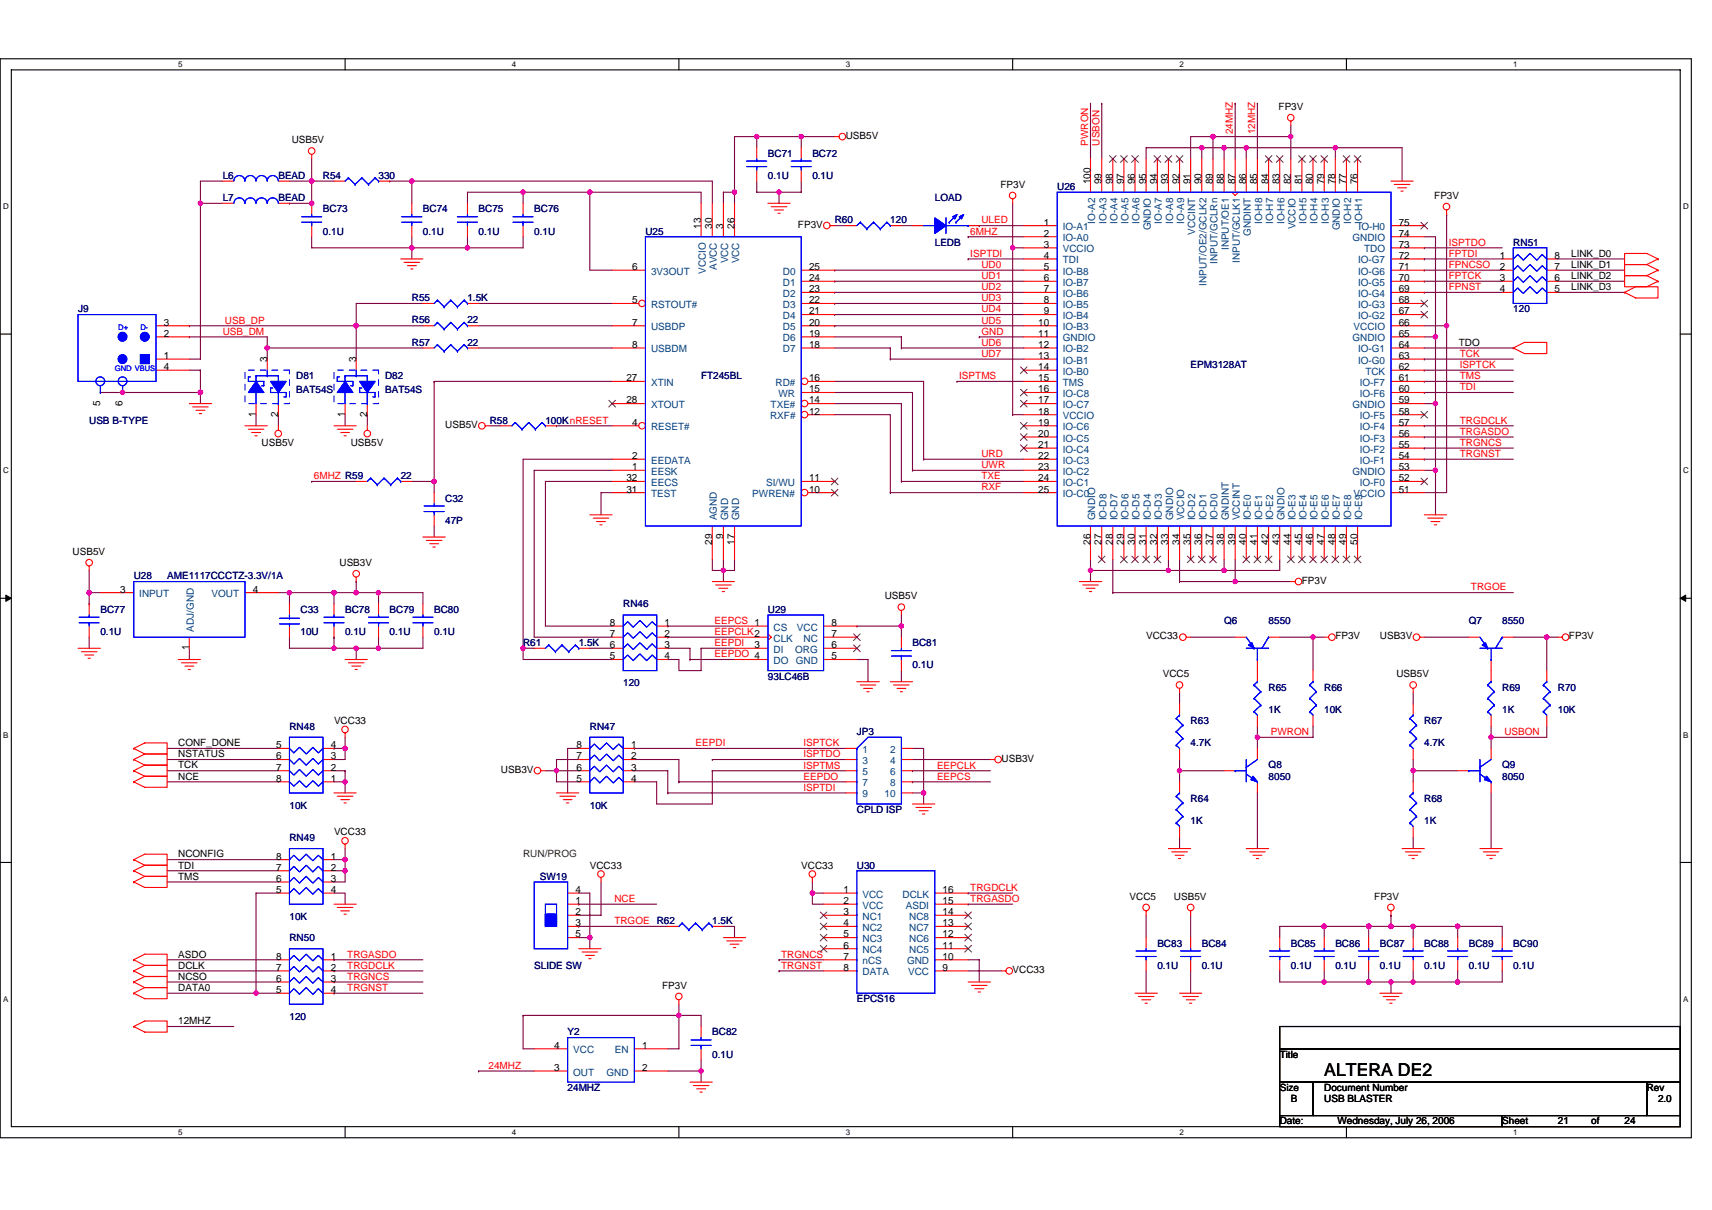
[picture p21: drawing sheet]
<svg xmlns="http://www.w3.org/2000/svg" width="297mm" height="210mm" viewBox="0 0 297 210" stroke-linecap="round" stroke-linejoin="round" font-family="sans-serif">
<defs><g id="words">
<text font-size="3.1" x="229.8" y="186.7">ALTERA DE2</text>
<g font-size="1.7" fill="#f00">
<text x="213.9" y="23.3" transform="rotate(-90 213.9 23.3)">24MHZ</text>
<text x="217.8" y="23.3" transform="rotate(-90 217.8 23.3)">12MHZ</text>
<text x="188.8" y="25.3" transform="rotate(-90 188.8 25.3)">PWRON</text>
<text x="190.8" y="25.3" transform="rotate(-90 190.8 25.3)">USBON</text>
<text x="168.4" y="40.7">6MHZ</text>
<text x="170.3" y="38.8">ULED</text>
<text x="168.4" y="44.6">ISPTDI</text>
<text x="170.3" y="46.5">UD0</text>
<text x="251.4" y="42.6">ISPTDO</text>
<text x="251.4" y="46.5">FPNCSO</text>
<text x="251.4" y="44.6">FPTDI</text>
<text x="170.3" y="52.3">UD3</text>
<text x="170.3" y="48.4">UD1</text>
<text x="170.3" y="50.4">UD2</text>
<text x="251.4" y="48.4">FPTCK</text>
<text x="251.4" y="50.4">FPNST</text>
<text x="38.6" y="58.1">USB_DM</text>
<text x="39" y="56.2">USB_DP</text>
<text x="170.3" y="58.1">GND</text>
<text x="170.3" y="54.2">UD4</text>
<text x="170.3" y="56.2">UD5</text>
<text x="166.4" y="65.8">ISPTMS</text>
<text x="170.3" y="60">UD6</text>
<text x="170.3" y="61.9">UD7</text>
<text x="253.3" y="63.9">ISPTCK</text>
<text x="253.3" y="61.9">TCK</text>
<text x="253.3" y="65.8">TMS</text>
<text x="253.3" y="67.7">TDI</text>
<text x="253.3" y="73.5">TRGDCLK</text>
<text x="253.3" y="75.5">TRGASDO</text>
<text x="253.3" y="77.4">TRGNCS</text>
<text x="54.5" y="83.2">6MHZ R59</text>
<text x="170.3" y="79.3">URD</text>
<text x="170.3" y="81.2">UWR</text>
<text x="170.3" y="83.2">TXE</text>
<text x="253.3" y="79.3">TRGNST</text>
<text x="170.3" y="85.1">RXF</text>
<text x="255.2" y="102.5">TRGOE</text>
<text x="124" y="110.2">EEPCLK2</text>
<text x="124" y="112.1">EEPDI</text>
<text x="124" y="108.3">EEPCS 1</text>
<text x="124" y="114.1">EEPDO 4</text>
<text x="120.7" y="129.5">EEPDI</text>
<text x="139.4" y="129.5">ISPTCK</text>
<text x="139.4" y="131.4">ISPTDO</text>
<text x="220.5" y="127.6">PWRON</text>
<text x="261" y="127.6">USBON</text>
<text x="139.4" y="133.4">ISPTMS</text>
<text x="139.4" y="137.2">ISPTDI</text>
<text x="139.4" y="135.3">EEPDO</text>
<text x="162.6" y="133.4">EEPCLK</text>
<text x="162.6" y="135.3">EEPCS</text>
<text x="168.4" y="154.6">TRGDCLK</text>
<text x="106.6" y="160.4">TRGOE R62</text>
<text x="106.6" y="156.5">NCE</text>
<text x="168.4" y="156.5">TRGASDO</text>
<text x="60.3" y="166.2">TRGASDO</text>
<text x="135.5" y="166.2">TRGNCS</text>
<text x="60.3" y="168.1">TRGDCLK</text>
<text x="60.3" y="172">TRGNST</text>
<text x="60.3" y="170">TRGNCS</text>
<text x="135.5" y="168.1">TRGNST</text>
<text x="84.8" y="185.5">24MHZ</text>
</g>
<g font-size="1.7">
<text x="221.8" y="19.1">FP3V</text>
<text x="50.6" y="24.9">USB5V</text>
<text x="146.7" y="24.1">USB5V</text>
<text x="173.6" y="32.6">FP3V</text>
<text x="189.2" y="32" transform="rotate(-90 189.2 32)">100</text>
<text x="191.1" y="32" transform="rotate(-90 191.1 32)">99</text>
<text x="193.1" y="32" transform="rotate(-90 193.1 32)">98</text>
<text x="195" y="32" transform="rotate(-90 195 32)">97</text>
<text x="196.9" y="32" transform="rotate(-90 196.9 32)">96</text>
<text x="198.8" y="32" transform="rotate(-90 198.8 32)">95</text>
<text x="200.8" y="32" transform="rotate(-90 200.8 32)">94</text>
<text x="202.7" y="32" transform="rotate(-90 202.7 32)">93</text>
<text x="204.6" y="32" transform="rotate(-90 204.6 32)">92</text>
<text x="206.6" y="32" transform="rotate(-90 206.6 32)">91</text>
<text x="208.5" y="32" transform="rotate(-90 208.5 32)">90</text>
<text x="210.4" y="32" transform="rotate(-90 210.4 32)">89</text>
<text x="212.4" y="32" transform="rotate(-90 212.4 32)">88</text>
<text x="214.3" y="32" transform="rotate(-90 214.3 32)">87</text>
<text x="216.2" y="32" transform="rotate(-90 216.2 32)">86</text>
<text x="218.1" y="32" transform="rotate(-90 218.1 32)">85</text>
<text x="220.1" y="32" transform="rotate(-90 220.1 32)">84</text>
<text x="222" y="32" transform="rotate(-90 222 32)">83</text>
<text x="223.9" y="32" transform="rotate(-90 223.9 32)">82</text>
<text x="225.9" y="32" transform="rotate(-90 225.9 32)">81</text>
<text x="227.8" y="32" transform="rotate(-90 227.8 32)">80</text>
<text x="229.7" y="32" transform="rotate(-90 229.7 32)">79</text>
<text x="231.7" y="32" transform="rotate(-90 231.7 32)">78</text>
<text x="233.6" y="32" transform="rotate(-90 233.6 32)">77</text>
<text x="235.5" y="32" transform="rotate(-90 235.5 32)">76</text>
<text x="248.9" y="34.5">FP3V</text>
<text x="121.6" y="39.7" transform="rotate(-90 121.6 39.7)">13</text>
<text x="123.6" y="39.7" transform="rotate(-90 123.6 39.7)">30</text>
<text x="125.5" y="39.7" transform="rotate(-90 125.5 39.7)">3</text>
<text x="127.4" y="39.7" transform="rotate(-90 127.4 39.7)">26</text>
<text x="138.4" y="39.5">FP3V</text>
<text x="181.1" y="41.1">2</text>
<text x="181.1" y="39.1">1</text>
<text x="242.7" y="39.1">75</text>
<text x="242.7" y="41.1">74</text>
<text x="109.7" y="46.9">6</text>
<text x="140.4" y="46.9">25</text>
<text x="181.1" y="43">3</text>
<text x="181.1" y="44.9">4</text>
<text x="181.1" y="46.9">5</text>
<text x="242.7" y="43">73</text>
<text x="242.7" y="44.9">72</text>
<text x="242.7" y="46.9">71</text>
<text x="260.2" y="44.9">1</text>
<text x="260.2" y="46.9">2</text>
<text x="269.7" y="46.9">7</text>
<text x="269.7" y="44.9">8</text>
<text x="272.6" y="46.5">LINK_D1</text>
<text x="272.6" y="44.6">LINK_D0</text>
<text x="109.7" y="52.6">5</text>
<text x="140.4" y="52.6">22</text>
<text x="140.4" y="50.7">23</text>
<text x="140.4" y="48.8">24</text>
<text x="181.1" y="52.6">8</text>
<text x="181.1" y="50.7">7</text>
<text x="181.1" y="48.8">6</text>
<text x="242.7" y="48.8">70</text>
<text x="242.7" y="52.6">68</text>
<text x="242.7" y="50.7">69</text>
<text x="260.2" y="48.8">3</text>
<text x="260.2" y="50.7">4</text>
<text x="269.7" y="50.7">5</text>
<text x="269.7" y="48.8">6</text>
<text x="272.6" y="50.4">LINK_D3</text>
<text x="272.6" y="48.4">LINK_D2</text>
<text x="28.4" y="56.5">3</text>
<text x="28.4" y="58.4">2</text>
<text x="109.7" y="56.5">7</text>
<text x="140.4" y="54.6">21</text>
<text x="140.4" y="58.4">19</text>
<text x="140.4" y="56.5">20</text>
<text x="180.1" y="58.4">11</text>
<text x="180.1" y="56.5">10</text>
<text x="181.1" y="54.6">9</text>
<text x="242.7" y="56.5">66</text>
<text x="242.7" y="54.6">67</text>
<text x="242.7" y="58.4">65</text>
<text x="28.4" y="64.2">4</text>
<text x="28.4" y="62.3">1</text>
<text x="46.4" y="62.9" transform="rotate(-90 46.4 62.9)">3</text>
<text x="61.8" y="62.9" transform="rotate(-90 61.8 62.9)">3</text>
<text x="109.7" y="60.4">8</text>
<text x="140.4" y="60.4">18</text>
<text x="180.1" y="64.2">14</text>
<text x="180.1" y="62.3">13</text>
<text x="180.1" y="60.4">12</text>
<text x="242.7" y="64.2">62</text>
<text x="242.7" y="62.3">63</text>
<text x="242.7" y="60.4">64</text>
<text x="253.1" y="60">TDO</text>
<text x="17.4" y="70.4" transform="rotate(-90 17.4 70.4)">5</text>
<text x="21.2" y="70.4" transform="rotate(-90 21.2 70.4)">6</text>
<text x="108.7" y="66.2">27</text>
<text x="108.7" y="70">28</text>
<text x="140.4" y="70">14</text>
<text x="140.4" y="68.1">15</text>
<text x="140.4" y="66.2">16</text>
<text x="140.4" y="71.9">12</text>
<text x="180.1" y="66.2">15</text>
<text x="180.1" y="71.9">18</text>
<text x="180.1" y="70">17</text>
<text x="180.1" y="68.1">16</text>
<text x="242.7" y="71.9">58</text>
<text x="242.7" y="68.1">60</text>
<text x="242.7" y="66.2">61</text>
<text x="242.7" y="70">59</text>
<text x="44.4" y="72.3" transform="rotate(-90 44.4 72.3)">1</text>
<text x="45.4" y="77.4">USB5V</text>
<text x="48.3" y="72.3" transform="rotate(-90 48.3 72.3)">2</text>
<text x="59.9" y="72.3" transform="rotate(-90 59.9 72.3)">1</text>
<text x="60.9" y="77.4">USB5V</text>
<text x="63.7" y="72.3" transform="rotate(-90 63.7 72.3)">2</text>
<text x="77.3" y="74.3">USB5V</text>
<text x="109.7" y="73.9">4</text>
<text x="180.1" y="77.7">21</text>
<text x="180.1" y="75.8">20</text>
<text x="180.1" y="73.9">19</text>
<text x="242.7" y="77.7">55</text>
<text x="242.7" y="75.8">56</text>
<text x="242.7" y="73.9">57</text>
<text x="108.7" y="83.5">32</text>
<text x="109.7" y="79.7">2</text>
<text x="109.7" y="81.6">1</text>
<text x="140.4" y="83.5">11</text>
<text x="180.1" y="83.5">24</text>
<text x="180.1" y="81.6">23</text>
<text x="180.1" y="79.7">22</text>
<text x="242.7" y="83.5">52</text>
<text x="242.7" y="79.7">54</text>
<text x="242.7" y="81.6">53</text>
<text x="108.7" y="85.5">31</text>
<text x="140.4" y="85.5">10</text>
<text x="180.1" y="85.5">25</text>
<text x="242.7" y="85.5">51</text>
<text x="123.6" y="94.5" transform="rotate(-90 123.6 94.5)">29</text>
<text x="125.5" y="93.6" transform="rotate(-90 125.5 93.6)">9</text>
<text x="127.4" y="94.5" transform="rotate(-90 127.4 94.5)">17</text>
<text x="189.2" y="94.5" transform="rotate(-90 189.2 94.5)">26</text>
<text x="191.1" y="94.5" transform="rotate(-90 191.1 94.5)">27</text>
<text x="193.1" y="94.5" transform="rotate(-90 193.1 94.5)">28</text>
<text x="195" y="94.5" transform="rotate(-90 195 94.5)">29</text>
<text x="196.9" y="94.5" transform="rotate(-90 196.9 94.5)">30</text>
<text x="198.8" y="94.5" transform="rotate(-90 198.8 94.5)">31</text>
<text x="200.8" y="94.5" transform="rotate(-90 200.8 94.5)">32</text>
<text x="202.7" y="94.5" transform="rotate(-90 202.7 94.5)">33</text>
<text x="204.6" y="94.5" transform="rotate(-90 204.6 94.5)">34</text>
<text x="206.6" y="94.5" transform="rotate(-90 206.6 94.5)">35</text>
<text x="208.5" y="94.5" transform="rotate(-90 208.5 94.5)">36</text>
<text x="210.4" y="94.5" transform="rotate(-90 210.4 94.5)">37</text>
<text x="212.4" y="94.5" transform="rotate(-90 212.4 94.5)">38</text>
<text x="214.3" y="94.5" transform="rotate(-90 214.3 94.5)">39</text>
<text x="216.2" y="94.5" transform="rotate(-90 216.2 94.5)">40</text>
<text x="218.1" y="94.5" transform="rotate(-90 218.1 94.5)">41</text>
<text x="220.1" y="94.5" transform="rotate(-90 220.1 94.5)">42</text>
<text x="222" y="94.5" transform="rotate(-90 222 94.5)">43</text>
<text x="223.9" y="94.5" transform="rotate(-90 223.9 94.5)">44</text>
<text x="225.9" y="94.5" transform="rotate(-90 225.9 94.5)">45</text>
<text x="227.8" y="94.5" transform="rotate(-90 227.8 94.5)">46</text>
<text x="229.7" y="94.5" transform="rotate(-90 229.7 94.5)">47</text>
<text x="231.7" y="94.5" transform="rotate(-90 231.7 94.5)">48</text>
<text x="233.6" y="94.5" transform="rotate(-90 233.6 94.5)">49</text>
<text x="235.5" y="94.5" transform="rotate(-90 235.5 94.5)">50</text>
<text x="12.6" y="96.3">USB5V</text>
<text x="58.9" y="98.2">USB3V</text>
<text x="225.9" y="101.3">FP3V</text>
<text x="20.9" y="102.8">3</text>
<text x="43.9" y="102.8">4</text>
<text x="153.5" y="104">USB5V</text>
<text x="32.8" y="112.9" transform="rotate(-90 32.8 112.9)">1</text>
<text x="105.8" y="112.5">6</text>
<text x="105.8" y="110.6">7</text>
<text x="105.8" y="108.6">8</text>
<text x="115.3" y="108.6">1</text>
<text x="115.3" y="110.6">2</text>
<text x="115.3" y="112.5">3</text>
<text x="130.9" y="112.5">3</text>
<text x="144.2" y="112.5">6</text>
<text x="144.2" y="110.6">7</text>
<text x="144.2" y="108.6">8</text>
<text x="198.9" y="111">VCC33</text>
<text x="231.7" y="111">FP3V</text>
<text x="239.4" y="111">USB3V</text>
<text x="272.2" y="111">FP3V</text>
<text x="105.8" y="114.4">5</text>
<text x="115.3" y="114.4">4</text>
<text x="144.2" y="114.4">5</text>
<text x="201.8" y="117.5">VCC5</text>
<text x="242.3" y="117.5">USB5V</text>
<text x="58" y="125.6">VCC33</text>
<text x="30.9" y="129.5">CONF_DONE</text>
<text x="30.9" y="131.4">NSTATUS</text>
<text x="47.9" y="129.9">5</text>
<text x="47.9" y="131.8">6</text>
<text x="57.4" y="131.8">3</text>
<text x="57.4" y="129.9">4</text>
<text x="100" y="131.8">7</text>
<text x="100" y="129.9">8</text>
<text x="109.5" y="129.9">1</text>
<text x="109.5" y="131.8">2</text>
<text x="30.9" y="133.3">TCK</text>
<text x="30.9" y="135.3">NCE</text>
<text x="47.9" y="133.7">7</text>
<text x="47.9" y="135.7">8</text>
<text x="57.4" y="135.7">1</text>
<text x="57.4" y="133.7">2</text>
<text x="86.9" y="134.1">USB3V</text>
<text x="100" y="135.7">5</text>
<text x="100" y="133.7">6</text>
<text x="109.5" y="133.7">3</text>
<text x="109.5" y="135.7">4</text>
<text x="173.8" y="132.2">USB3V</text>
<text x="30.9" y="148.8">NCONFIG</text>
<text x="47.9" y="149.2">8</text>
<text x="57.4" y="149.2">1</text>
<text x="58" y="144.9">VCC33</text>
<text x="30.9" y="152.7">TMS</text>
<text x="30.9" y="150.7">TDI</text>
<text x="47.9" y="155">5</text>
<text x="47.9" y="153">6</text>
<text x="47.9" y="151.1">7</text>
<text x="57.4" y="151.1">2</text>
<text x="57.4" y="153">3</text>
<text x="57.4" y="155">4</text>
<text x="99.8" y="155">4</text>
<text x="102.3" y="150.7">VCC33</text>
<text x="139" y="150.7">VCC33</text>
<text x="146.3" y="155">1</text>
<text x="163.6" y="155">16</text>
<text x="99.8" y="156.9">1</text>
<text x="99.8" y="158.8">2</text>
<text x="99.8" y="160.7">3</text>
<text x="146.3" y="156.9">2</text>
<text x="146.3" y="158.8">3</text>
<text x="146.3" y="160.7">4</text>
<text x="163.6" y="156.9">15</text>
<text x="163.6" y="160.7">13</text>
<text x="163.6" y="158.8">14</text>
<text x="196" y="156.1">VCC5</text>
<text x="203.7" y="156.1">USB5V</text>
<text x="238.4" y="156.1">FP3V</text>
<text x="30.9" y="166.2">ASDO</text>
<text x="47.9" y="166.5">8</text>
<text x="57.4" y="166.5">1</text>
<text x="99.8" y="162.7">5</text>
<text x="146.3" y="162.7">5</text>
<text x="146.3" y="164.6">6</text>
<text x="146.3" y="166.5">7</text>
<text x="163.6" y="166.5">10</text>
<text x="163.6" y="164.6">11</text>
<text x="163.6" y="162.7">12</text>
<text x="30.9" y="170">NCSO</text>
<text x="30.9" y="168.1">DCLK</text>
<text x="30.9" y="172">DATA0</text>
<text x="47.9" y="172.3">5</text>
<text x="47.9" y="170.4">6</text>
<text x="47.9" y="168.5">7</text>
<text x="57.4" y="168.5">2</text>
<text x="57.4" y="170.4">3</text>
<text x="57.4" y="172.3">4</text>
<text x="114.9" y="171.6">FP3V</text>
<text x="146.3" y="168.5">8</text>
<text x="163.6" y="168.5">9</text>
<text x="175.7" y="168.9">VCC33</text>
<text x="30.9" y="177.8">12MHZ</text>
<text x="96.2" y="182">4</text>
<text x="96.2" y="185.8">3</text>
<text x="111.4" y="185.8">2</text>
<text x="111.4" y="182">1</text>
<text x="222" y="183.6">Title</text>
<text x="222" y="189.3">Size</text>
<text x="224" y="191.3">B</text>
<text x="229.8" y="189.3">Document Number</text>
<text x="229.8" y="191.3">USB BLASTER</text>
<text x="285.7" y="189.3">Rev</text>
<text x="287.7" y="191.3">2.0</text>
<text x="222" y="195.1">Date:</text>
<text x="232.1" y="195.1">Wednesday, July 26, 2006</text>
<text x="260.6" y="195.1">Sheet</text>
<text x="270.3" y="195.1">21</text>
<text x="276.1" y="195.1">of</text>
<text x="281.9" y="195.1">24</text>
</g>
<g font-size="1.7" fill="#000080">
<text x="133.2" y="27.2">BC71</text>
<text x="140.9" y="27.2">BC72</text>
<text x="38.6" y="31.1">L6</text>
<text x="38.6" y="34.9">L7</text>
<text x="48.3" y="31.1">BEAD</text>
<text x="48.3" y="34.9">BEAD</text>
<text x="56" y="31.1">R54</text>
<text x="65.7" y="31.1">330</text>
<text x="133.2" y="31.1">0.1U</text>
<text x="140.9" y="31.1">0.1U</text>
<text x="162.2" y="34.9">LOAD</text>
<text x="183.4" y="33">U26</text>
<text x="56" y="36.8">BC73</text>
<text x="56" y="40.7">0.1U</text>
<text x="73.4" y="36.8">BC74</text>
<text x="73.4" y="40.7">0.1U</text>
<text x="83" y="36.8">BC75</text>
<text x="83" y="40.7">0.1U</text>
<text x="92.7" y="36.8">BC76</text>
<text x="92.7" y="40.7">0.1U</text>
<text x="112" y="40.7">U25</text>
<text x="144.8" y="38.8">R60</text>
<text x="154.5" y="38.8">120</text>
<text x="162.2" y="42.6">LEDB</text>
<text x="262.6" y="42.6">RN51</text>
<text x="71.5" y="52.3">R55</text>
<text x="81.1" y="52.3">1.5K</text>
<text x="13.5" y="54.2">J9</text>
<text x="71.5" y="56.1">R56</text>
<text x="81.1" y="56.1">22</text>
<text x="262.6" y="54.2">120</text>
<text x="51.4" y="65.8">D81</text>
<text x="66.8" y="65.8">D82</text>
<text x="71.5" y="60">R57</text>
<text x="81.1" y="60">22</text>
<text x="121.6" y="65.8">FT245BL</text>
<text x="206.6" y="63.9">EPM3128AT</text>
<text x="51.4" y="68.1">BAT54S</text>
<text x="66.8" y="68.1">BAT54S</text>
<text x="15.5" y="73.5">USB B-TYPE</text>
<text x="85" y="73.5">R58</text>
<text x="94.6" y="73.5">100KnRESET</text>
<text x="69.5" y="83.2">22</text>
<text x="77.3" y="87">C32</text>
<text x="77.3" y="90.9">47P</text>
<text x="23.2" y="100.5">U28</text>
<text x="29" y="100.5">AME1117CCCTZ-3.3V/1A</text>
<text x="17.4" y="106.3">BC77</text>
<text x="52.2" y="106.3">C33</text>
<text x="59.9" y="106.3">BC78</text>
<text x="67.6" y="106.3">BC79</text>
<text x="75.3" y="106.3">BC80</text>
<text x="108.1" y="105.4">RN46</text>
<text x="133.2" y="106.3">U29</text>
<text x="17.4" y="110.2">0.1U</text>
<text x="52.2" y="110.2">10U</text>
<text x="59.9" y="110.2">0.1U</text>
<text x="67.6" y="110.2">0.1U</text>
<text x="75.3" y="110.2">0.1U</text>
<text x="90.8" y="112.1">R61</text>
<text x="100.4" y="112.1">1.5K</text>
<text x="158.3" y="112.1">BC81</text>
<text x="212.4" y="108.3">Q6</text>
<text x="220.1" y="108.3">8550</text>
<text x="254.8" y="108.3">Q7</text>
<text x="260.6" y="108.3">8550</text>
<text x="108.1" y="119.1">120</text>
<text x="133.2" y="117.9">93LC46B</text>
<text x="158.3" y="116">0.1U</text>
<text x="220.1" y="119.8">R65</text>
<text x="229.8" y="119.8">R66</text>
<text x="260.6" y="119.8">R69</text>
<text x="270.3" y="119.8">R70</text>
<text x="206.6" y="125.6">R63</text>
<text x="220.1" y="123.7">1K</text>
<text x="229.8" y="123.7">10K</text>
<text x="247.1" y="125.6">R67</text>
<text x="260.6" y="123.7">1K</text>
<text x="270.3" y="123.7">10K</text>
<text x="50.2" y="126.6">RN48</text>
<text x="102.3" y="126.6">RN47</text>
<text x="148.7" y="127.6">JP3</text>
<text x="206.6" y="129.5">4.7K</text>
<text x="247.1" y="129.5">4.7K</text>
<text x="220.1" y="133.3">Q8</text>
<text x="220.1" y="135.3">8050</text>
<text x="260.6" y="133.3">Q9</text>
<text x="260.6" y="135.3">8050</text>
<text x="50.2" y="140.3">10K</text>
<text x="102.3" y="140.3">10K</text>
<text x="148.7" y="141.1">CPLD ISP</text>
<text x="206.6" y="139.1">R64</text>
<text x="206.6" y="143">1K</text>
<text x="247.1" y="139.1">R68</text>
<text x="247.1" y="143">1K</text>
<text x="50.2" y="145.9">RN49</text>
<text x="93.7" y="152.7">SW19</text>
<text x="148.7" y="150.7">U30</text>
<text x="50.2" y="159.6">10K</text>
<text x="123.6" y="160.4">1.5K</text>
<text x="50.2" y="163.3">RN50</text>
<text x="200.8" y="164.3">BC83</text>
<text x="208.5" y="164.3">BC84</text>
<text x="224" y="164.3">BC85</text>
<text x="231.7" y="164.3">BC86</text>
<text x="239.4" y="164.3">BC87</text>
<text x="247.1" y="164.3">BC88</text>
<text x="254.8" y="164.3">BC89</text>
<text x="262.6" y="164.3">BC90</text>
<text x="92.7" y="168.1">SLIDE SW</text>
<text x="148.7" y="173.9">EPCS16</text>
<text x="200.8" y="168.1">0.1U</text>
<text x="208.5" y="168.1">0.1U</text>
<text x="224" y="168.1">0.1U</text>
<text x="231.7" y="168.1">0.1U</text>
<text x="239.4" y="168.1">0.1U</text>
<text x="247.1" y="168.1">0.1U</text>
<text x="254.8" y="168.1">0.1U</text>
<text x="262.6" y="168.1">0.1U</text>
<text x="50.2" y="177">120</text>
<text x="98.5" y="179.7">Y2</text>
<text x="123.6" y="179.7">BC82</text>
<text x="123.6" y="183.6">0.1U</text>
<text x="98.5" y="189.3">24MHZ</text>
</g>
<g font-size="1.7" fill="#004080">
<text x="184.4" y="41.9">IO-A0</text>
<text x="184.4" y="39.9">IO-A1</text>
<text x="190" y="38.8" transform="rotate(-90 190 38.8)">IO-A2</text>
<text x="192" y="38.8" transform="rotate(-90 192 38.8)">IO-A3</text>
<text x="193.9" y="38.8" transform="rotate(-90 193.9 38.8)">IO-A4</text>
<text x="195.8" y="38.8" transform="rotate(-90 195.8 38.8)">IO-A5</text>
<text x="197.7" y="38.8" transform="rotate(-90 197.7 38.8)">IO-A6</text>
<text x="199.7" y="40" transform="rotate(-90 199.7 40)">GNDIO</text>
<text x="201.6" y="38.8" transform="rotate(-90 201.6 38.8)">IO-A7</text>
<text x="203.5" y="38.8" transform="rotate(-90 203.5 38.8)">IO-A8</text>
<text x="205.5" y="38.8" transform="rotate(-90 205.5 38.8)">IO-A9</text>
<text x="207.4" y="40.8" transform="rotate(-90 207.4 40.8)">VCCINT</text>
<text x="217" y="41" transform="rotate(-90 217 41)">GNDINT</text>
<text x="219" y="38.9" transform="rotate(-90 219 38.9)">IO-H8</text>
<text x="220.9" y="38.9" transform="rotate(-90 220.9 38.9)">IO-H7</text>
<text x="222.8" y="38.9" transform="rotate(-90 222.8 38.9)">IO-H6</text>
<text x="224.8" y="39.8" transform="rotate(-90 224.8 39.8)">VCCIO</text>
<text x="226.7" y="38.9" transform="rotate(-90 226.7 38.9)">IO-H5</text>
<text x="228.6" y="38.9" transform="rotate(-90 228.6 38.9)">IO-H4</text>
<text x="230.6" y="38.9" transform="rotate(-90 230.6 38.9)">IO-H3</text>
<text x="232.5" y="40" transform="rotate(-90 232.5 40)">GNDIO</text>
<text x="234.4" y="38.9" transform="rotate(-90 234.4 38.9)">IO-H2</text>
<text x="234.7" y="41.9">GNDIO</text>
<text x="235.7" y="39.9">IO-H0</text>
<text x="236.3" y="38.9" transform="rotate(-90 236.3 38.9)">IO-H1</text>
<text x="113" y="47.7">3V3OUT</text>
<text x="122.4" y="47.5" transform="rotate(-90 122.4 47.5)">VCCIO</text>
<text x="124.4" y="46.8" transform="rotate(-90 124.4 46.8)">AVCC</text>
<text x="126.3" y="45.7" transform="rotate(-90 126.3 45.7)">VCC</text>
<text x="128.2" y="45.7" transform="rotate(-90 128.2 45.7)">VCC</text>
<text x="135.8" y="47.7">D0</text>
<text x="184.4" y="43.8">VCCIO</text>
<text x="184.4" y="45.7">TDI</text>
<text x="184.4" y="47.7">IO-B8</text>
<text x="211.3" y="45.7" transform="rotate(-90 211.3 45.7)">INPUT/GCLRn</text>
<text x="213.2" y="43.4" transform="rotate(-90 213.2 43.4)">INPUT/OE1</text>
<text x="215.1" y="45.6" transform="rotate(-90 215.1 45.6)">INPUT/GCLK1</text>
<text x="235.6" y="45.7">IO-G7</text>
<text x="235.6" y="47.7">IO-G6</text>
<text x="236.7" y="43.8">TDO</text>
<text x="113" y="53.4">RSTOUT#</text>
<text x="135.8" y="53.4">D3</text>
<text x="135.8" y="51.5">D2</text>
<text x="135.8" y="49.6">D1</text>
<text x="184.4" y="53.4">IO-B5</text>
<text x="184.4" y="51.5">IO-B6</text>
<text x="184.4" y="49.6">IO-B7</text>
<text x="209.3" y="49.6" transform="rotate(-90 209.3 49.6)">INPUT/OE2/GCLK2</text>
<text x="235.6" y="49.6">IO-G5</text>
<text x="235.6" y="53.4">IO-G3</text>
<text x="235.6" y="51.5">IO-G4</text>
<text x="113" y="57.3">USBDP</text>
<text x="135.8" y="55.4">D4</text>
<text x="135.8" y="59.2">D6</text>
<text x="135.8" y="57.3">D5</text>
<text x="184.4" y="59.2">GNDIO</text>
<text x="184.4" y="57.3">IO-B3</text>
<text x="184.4" y="55.4">IO-B4</text>
<text x="234.7" y="59.2">GNDIO</text>
<text x="234.9" y="57.3">VCCIO</text>
<text x="235.6" y="55.4">IO-G2</text>
<text x="113" y="61.2">USBDM</text>
<text x="135.8" y="61.2">D7</text>
<text x="184.4" y="65">IO-B0</text>
<text x="184.4" y="63.1">IO-B1</text>
<text x="184.4" y="61.2">IO-B2</text>
<text x="235.6" y="63.1">IO-G0</text>
<text x="235.6" y="61.2">IO-G1</text>
<text x="236.9" y="65">TCK</text>
<text x="113" y="67">XTIN</text>
<text x="113" y="70.8">XTOUT</text>
<text x="133.7" y="70.8">TXE#</text>
<text x="134.6" y="67">RD#</text>
<text x="135.1" y="68.9">WR</text>
<text x="184.4" y="67">TMS</text>
<text x="184.4" y="70.8">IO-C7</text>
<text x="184.4" y="68.9">IO-C8</text>
<text x="234.7" y="70.8">GNDIO</text>
<text x="235.9" y="68.9">IO-F6</text>
<text x="235.9" y="67">IO-F7</text>
<text x="113" y="74.7">RESET#</text>
<text x="133.6" y="72.7">RXF#</text>
<text x="184.4" y="76.6">IO-C5</text>
<text x="184.4" y="74.7">IO-C6</text>
<text x="184.4" y="72.7">VCCIO</text>
<text x="235.9" y="76.6">IO-F3</text>
<text x="235.9" y="74.7">IO-F4</text>
<text x="235.9" y="72.7">IO-F5</text>
<text x="113" y="80.5">EEDATA</text>
<text x="113" y="82.4">EESK</text>
<text x="184.4" y="82.4">IO-C2</text>
<text x="184.4" y="80.5">IO-C3</text>
<text x="184.4" y="78.5">IO-C4</text>
<text x="234.7" y="82.4">GNDIO</text>
<text x="235.9" y="78.5">IO-F2</text>
<text x="235.9" y="80.5">IO-F1</text>
<text x="113" y="86.3">TEST</text>
<text x="113" y="84.3">EECS</text>
<text x="130.5" y="86.3">PWREN#</text>
<text x="132.9" y="84.3">SI/WU</text>
<text x="184.4" y="86.3">IO-C0</text>
<text x="184.4" y="84.3">IO-C1</text>
<text x="234.9" y="86.3">VCCIO</text>
<text x="235.9" y="84.3">IO-F0</text>
<text x="124.4" y="90.3" transform="rotate(-90 124.4 90.3)">AGND</text>
<text x="126.3" y="90.3" transform="rotate(-90 126.3 90.3)">GND</text>
<text x="128.2" y="90.3" transform="rotate(-90 128.2 90.3)">GND</text>
<text x="190" y="90.3" transform="rotate(-90 190 90.3)">GNDIO</text>
<text x="192" y="90.3" transform="rotate(-90 192 90.3)">IO-D8</text>
<text x="193.9" y="90.3" transform="rotate(-90 193.9 90.3)">IO-D7</text>
<text x="195.8" y="90.3" transform="rotate(-90 195.8 90.3)">IO-D6</text>
<text x="197.7" y="90.3" transform="rotate(-90 197.7 90.3)">IO-D5</text>
<text x="199.7" y="90.3" transform="rotate(-90 199.7 90.3)">IO-D4</text>
<text x="201.6" y="90.3" transform="rotate(-90 201.6 90.3)">IO-D3</text>
<text x="203.5" y="90.3" transform="rotate(-90 203.5 90.3)">GNDIO</text>
<text x="205.5" y="90.3" transform="rotate(-90 205.5 90.3)">VCCIO</text>
<text x="207.4" y="90.3" transform="rotate(-90 207.4 90.3)">IO-D2</text>
<text x="209.3" y="90.3" transform="rotate(-90 209.3 90.3)">IO-D1</text>
<text x="211.3" y="90.3" transform="rotate(-90 211.3 90.3)">IO-D0</text>
<text x="213.2" y="90.3" transform="rotate(-90 213.2 90.3)">GNDINT</text>
<text x="215.1" y="90.3" transform="rotate(-90 215.1 90.3)">VCCINT</text>
<text x="217" y="90.3" transform="rotate(-90 217 90.3)">IO-E0</text>
<text x="219" y="90.3" transform="rotate(-90 219 90.3)">IO-E1</text>
<text x="220.9" y="90.3" transform="rotate(-90 220.9 90.3)">IO-E2</text>
<text x="222.8" y="90.3" transform="rotate(-90 222.8 90.3)">GNDIO</text>
<text x="224.8" y="90.3" transform="rotate(-90 224.8 90.3)">IO-E3</text>
<text x="226.7" y="90.3" transform="rotate(-90 226.7 90.3)">IO-E4</text>
<text x="228.6" y="90.3" transform="rotate(-90 228.6 90.3)">IO-E5</text>
<text x="230.6" y="90.3" transform="rotate(-90 230.6 90.3)">IO-E6</text>
<text x="232.5" y="90.3" transform="rotate(-90 232.5 90.3)">IO-E7</text>
<text x="234.4" y="90.3" transform="rotate(-90 234.4 90.3)">IO-E8</text>
<text x="236.3" y="90.3" transform="rotate(-90 236.3 90.3)">IO-E9</text>
<text x="24.2" y="103.6">INPUT</text>
<text x="36.7" y="103.6">VOUT</text>
<text x="33.7" y="109.6" transform="rotate(-90 33.7 109.6)">ADJ/GND</text>
<text x="134.2" y="109.4">CS</text>
<text x="134.2" y="111.4">CLK</text>
<text x="134.2" y="113.3">DI</text>
<text x="138" y="113.3">ORG</text>
<text x="138.3" y="109.4">VCC</text>
<text x="139.4" y="111.4">NC</text>
<text x="134.2" y="115.2">DO</text>
<text x="138.1" y="115.2">GND</text>
<text x="149.6" y="130.7">1</text>
<text x="154.4" y="130.7">2</text>
<text x="149.6" y="132.6">3</text>
<text x="149.6" y="134.5">5</text>
<text x="149.6" y="136.5">7</text>
<text x="154.4" y="132.6">4</text>
<text x="154.4" y="134.5">6</text>
<text x="154.4" y="136.5">8</text>
<text x="149.6" y="138.4">9</text>
<text x="153.5" y="138.4">10</text>
<text x="149.6" y="155.8">VCC</text>
<text x="156.6" y="155.8">DCLK</text>
<text x="149.6" y="157.7">VCC</text>
<text x="149.6" y="159.6">NC1</text>
<text x="149.6" y="161.5">NC2</text>
<text x="157.2" y="157.7">ASDI</text>
<text x="157.8" y="161.5">NC7</text>
<text x="157.8" y="159.6">NC8</text>
<text x="149.6" y="163.5">NC3</text>
<text x="149.6" y="165.4">NC4</text>
<text x="149.6" y="167.3">nCS</text>
<text x="157.4" y="167.3">GND</text>
<text x="157.8" y="165.4">NC5</text>
<text x="157.8" y="163.5">NC6</text>
<text x="149.6" y="169.3">DATA</text>
<text x="157.6" y="169.3">VCC</text>
<text x="99.5" y="182.8">VCC</text>
<text x="106.7" y="182.8">EN</text>
<text x="99.5" y="186.6">OUT</text>
<text x="105.2" y="186.6">GND</text>
</g>
<text font-size="1.7" fill="#008000" x="90.8" y="148.8">RUN/PROG</text>
<g font-size="1.4">
<text x="30.9" y="11.7">5</text>
<text x="88.8" y="11.7">4</text>
<text x="146.7" y="11.7">3</text>
<text x="204.7" y="11.7">2</text>
<text x="262.6" y="11.7">1</text>
<text x=".5" y="36.3">D</text>
<text x="292" y="36.3">D</text>
<text x=".5" y="82.1">C</text>
<text x="292" y="82.1">C</text>
<text x=".5" y="128">B</text>
<text x="292" y="128">B</text>
<text x=".5" y="173.8">A</text>
<text x="292" y="173.8">A</text>
<text x="30.9" y="197">5</text>
<text x="88.8" y="197">4</text>
<text x="146.7" y="197">3</text>
<text x="204.7" y="197">2</text>
<text x="262.6" y="197">1</text>
</g>
<g font-size="1.3" fill="#00f">
<text x="20.5" y="57.3">D+</text>
<text x="24.4" y="57.3">D-</text>
<text x="19.9" y="64.3">GND VBUS</text>
</g>
</g></defs>
<path d="M0 10.2h293.5v187.2h-293.5zM2 12.1h289.5v183.4h-289.5z" fill="none" stroke="#000" stroke-width=".19"/>
<g fill="#fff">
<path d="M30.9 10.4h.8v1.6h-.8z"/>
<path d="M30.9 195.7h.8v1.6h-.8z"/>
</g>
<path d="M59.9 10.2v1.9M59.9 195.5v1.9" fill="none" stroke="#000" stroke-width=".19"/>
<g fill="#fff">
<path d="M88.8 10.4h.8v1.6h-.8z"/>
<path d="M88.8 195.7h.8v1.6h-.8z"/>
</g>
<path d="M117.8 10.2v1.9M117.8 195.5v1.9" fill="none" stroke="#000" stroke-width=".19"/>
<g fill="#fff">
<path d="M146.7 10.4h.8v1.6h-.8z"/>
<path d="M146.7 195.7h.8v1.6h-.8z"/>
</g>
<path d="M175.7 10.2v1.9M175.7 195.5v1.9" fill="none" stroke="#000" stroke-width=".19"/>
<g fill="#fff">
<path d="M204.7 10.4h.7v1.6h-.7z"/>
<path d="M204.7 195.7h.7v1.6h-.7z"/>
</g>
<path d="M233.6 10.2v1.9M233.6 195.5v1.9" fill="none" stroke="#000" stroke-width=".19"/>
<g fill="#fff">
<path d="M262.6 10.4h.7v1.6h-.7z"/>
<path d="M262.6 195.7h.7v1.6h-.7z"/>
<path d="M.5 35.1h1v1.5h-1z"/>
<path d="M292 35.1h1v1.5h-1z"/>
<path d="M.5 80.9h1v1.5h-1z"/>
<path d="M292 80.9h1v1.5h-1z"/>
</g>
<path d="M0 58h2M291.5 58h2" fill="none" stroke="#000" stroke-width=".19"/>
<g fill="#fff">
<path d="M.5 126.7h.9v1.6h-.9z"/>
<path d="M292 126.7h.9v1.6h-.9z"/>
</g>
<path d="M0 103.8h2M291.5 103.8h2" fill="none" stroke="#000" stroke-width=".19"/>
<path d="M1 103.3l1 .5-1 .6zM291.5 103.8l1-.5v1.1z" fill="#000" stroke="#000" stroke-width=".17"/>
<g fill="#fff">
<path d="M.5 172.6h.9v1.5h-.9z"/>
<path d="M292 172.6h.9v1.5h-.9z"/>
</g>
<path d="M0 149.7h2M291.5 149.7h2M222 178.1h69.5v3.9h-69.5zM222 182h69.5v5.8h-69.5zM222 187.8h5.8v5.8h-5.8zM222 193.6h38.6v1.9h-38.6zM227.8 187.8h57.9v5.8h-57.9zM260.6 193.6h30.9v1.9h-30.9zM285.7 187.8h5.8v5.8h-5.8z" fill="none" stroke="#000" stroke-width=".19"/>
<g fill="none" stroke="#800040" stroke-width=".19">
<path d="M189.2 17.9h.1M189.2 17.9v9.7M191.2 17.9h.1M191.2 17.9v9.7M214.3 17.9h.1M214.3 17.9v9.7M218.2 17.9h.1M218.2 17.9v9.7M34.8 35.3h3.8M34.8 35.3v27h-2M34.8 35.3h.1M38.6 31.4h-3.8v3.9"/>
<path d="M50.2 31.4h3.9M50.2 35.3h.1M54.1 31.4h.1M54.1 27.6v3.8M54.1 31.4h3.9M54.1 31.4v3.9h-3.9M67.6 31.4h.1M67.6 31.4h3.9M71.5 31.4v3.9M71.5 31.4h52.1v3.9M90.8 33.4h-9.7v1.9M90.8 33.4h.1"/>
<path d="M90.8 33.4h11.5M90.8 33.4v1.9M102.3 33.4v13.5h3.9M102.3 33.4h.1M102.3 33.4h19.3v1.9M125.5 33.4v1.9M125.5 33.4h.1M125.5 33.4h1.9M127.4 33.4v1.9M131.3 23.7h.1M131.3 25.6v-1.9h-3.9v9.7M131.3 31.4v2h3.9"/>
<path d="M131.3 23.7h13.5M135.2 33.4h.1M135.2 33.4v1.9M139 23.7v1.9M139 23.7h.1M139 31.4v2h-3.8M144.8 39.2h1.9M156.4 39.2h1.9M169.9 39.2h.1M169.9 39.2h7.7M175.7 35.3v7.7M208.5 25.6h.1"/>
<path d="M208.5 25.6v2M208.5 25.6h-9.6v2M208.5 25.6h34.8v5.8M210.5 23.7h.1M210.5 23.7h-3.9v3.9M210.5 23.7h13.5M210.5 23.7v3.9M212.4 25.6h.1M212.4 25.6v2M216.2 25.6v2M216.2 25.6h.1M224 23.7v3.9"/>
<path d="M224 21.8v1.9M231.7 25.6h.1M231.7 25.6v2M251 37.2h.1M251 37.2v19.3M32.8 58.5h.1M32.8 56.5h.1M32.8 58.5h13.6v1.9M32.8 56.5h40.6M54.1 41.1v1.9h17.4M61.8 56.5h.1M61.8 56.5v5.8"/>
<path d="M71.5 41.1v1.9M71.5 43v1.9M71.5 43h.1M73.4 52.7h-11.6v3.8M81.1 41.1v1.9M81.1 43h.1M83 52.7h23.2M83 56.5h23.2M90.8 41.1v1.9h-19.3M144.8 52.7h.1M144.8 46.9h.1M144.8 48.8h.1"/>
<path d="M144.8 50.7h.1M144.8 54.6h.1M144.8 56.5h.1M144.8 58.5h11.6v1.9M144.8 56.5h32.8M144.8 52.7h32.8M144.8 46.9h32.8M144.8 48.8h32.8M144.8 50.7h32.8M144.8 54.6h32.8M168 44.9h.1M168 41.1h.1"/>
<path d="M168 44.9h9.6M168 41.1h9.6M169.9 58.5h.1M169.9 58.5h7.7M175.7 43h1.9M175.7 43v29M247.1 43h.1M247.1 56.5h3.9M247.1 58.5h2M247.1 41.1h2v17.4M247.1 46.9h.1M247.1 48.8h.1"/>
<path d="M247.1 50.7h.1M247.1 44.9h.1M247.1 43h13.5M247.1 46.9h13.5M247.1 44.9h13.5M247.1 48.8h13.5M247.1 50.7h13.5M249.1 58.5h.1M249.1 58.5v30.8M251 56.5v29h-3.9M270.3 44.9h11.6M270.3 48.8h11.6"/>
<path d="M270.3 50.7h11.6M270.3 46.9h11.6M17.4 68.1h3.9M21.3 68.1h.1M21.3 68.1h13.5M32.8 64.2h2M34.8 64.2h.1M34.8 68.1h.1M34.8 64.2v5.8M44.4 72v1.9M46.4 60.4v1.9M46.4 60.4h.1"/>
<path d="M46.4 60.4h27M48.3 72v1.9M59.9 72v1.9M63.7 72v1.9M75.3 66.2h30.9M75.3 66.2h.1M75.3 66.2v17.3M83 60.4h23.2M85 73.9h1.9M96.6 73.9h.1M96.6 73.9h9.6M106.2 79.7h-15.4v32.8"/>
<path d="M144.8 60.4h9.7v1.9M144.8 66.2h15.4v13.5M144.8 68.1h13.5v13.5M144.8 70h11.6v13.5M144.8 72h9.7v13.5M154.5 62.3h.1M154.5 62.3h23.1M156.4 60.4h.1M156.4 60.4h21.2M160.2 79.7h.1M160.2 79.7h17.4M166 66.2h.1"/>
<path d="M166 66.2h11.6M175.7 72h1.9M175.7 72h.1M247.1 70h2M247.1 64.2h.1M247.1 60.4h15.5M247.1 62.3h.1M247.1 66.2h.1M247.1 68.1h.1M247.1 73.9h.1M247.1 79.7h.1M247.1 75.8h.1"/>
<path d="M247.1 77.8h.1M247.1 73.9h15.5M247.1 66.2h15.5M247.1 79.7h15.5M247.1 64.2h15.5M247.1 62.3h15.5M247.1 68.1h15.5M247.1 75.8h15.5M247.1 77.8h15.5M249.1 70h.1M15.5 99v3.8h1.9M54.1 83.5h.1"/>
<path d="M54.1 83.5h7.7M71.5 83.5h3.8M75.3 91.3v1.9M75.3 83.5v2M106.2 83.5h-11.6v25.1h11.6M106.2 81.6h-13.5v29h13.5M106.2 85.5h-1.9v3.8M123.6 97.1v1.9h1.9M125.5 99h.1M125.5 97.1v1.9M125.5 99v1.9M127.4 97.1v1.9h-1.9"/>
<path d="M154.5 85.5h.1M154.5 85.5h23.1M156.4 83.5h.1M156.4 83.5h21.2M158.3 81.6h.1M158.3 81.6h19.3M189.2 97.1v1.9M189.2 99h.1M189.2 99v1.9M193.1 97.1v5.7M202.7 97.1v1.9M202.7 99h.1"/>
<path d="M204.7 97.1v3.8M212.4 97.1v1.9M212.4 99h.1M214.3 97.1v3.8M222 97.1v1.9h-32.8M247.1 81.6h2M249.1 81.6h.1M15.5 110.6v1.9M15.5 104.8h.1M15.5 102.8v2M32.8 112.5v1.9M48.3 102.8h1.9"/>
<path d="M50.2 104.8h.1M50.2 110.6v1.9h7.8M50.2 102.8h7.8M50.2 102.8v2M58 110.6h.1M58 102.8h.1M58 112.5h3.8M58 102.8h7.7M58 102.8v2M58 110.6v1.9M61.8 100.9h.1M61.8 112.5v1.9"/>
<path d="M61.8 112.5h.1M61.8 100.9v1.9M61.8 112.5h3.9M65.7 110.6h.1M65.7 102.8v2M65.7 102.8h7.7v2M65.7 102.8h.1M65.7 110.6v1.9M73.4 110.6v1.9h-7.7M90.8 112.5v1.9h15.4M90.8 112.5h.1M90.8 112.5h1.9"/>
<path d="M102.3 112.5h3.9M115.9 110.6h.1M115.9 108.6h.1M115.9 112.5h3.8v1.9M115.9 108.6h11.5M115.9 110.6h11.5M119.7 114.4h.1M119.7 114.4h7.7M121.6 112.5h.1M121.6 112.5v3.9h-3.8v-2h-1.9M121.6 112.5h5.8M148.7 108.6h.1"/>
<path d="M148.7 114.4h1.9v3.9M148.7 108.6h7.7M156.4 108.6v2M156.4 116.4v1.9M156.4 106.7v1.9M193.1 102.8h.1M193.1 102.8h69.5M204.7 100.9h.1M204.7 100.9h9.6M206.6 110.6h7.7M214.3 100.9h9.7M222 110.6h5.8"/>
<path d="M227.8 110.6v5.8M227.8 110.6h.1M227.8 110.6h2M247.1 110.6h7.7M262.6 110.6h5.8M268.4 110.6v5.8M268.4 110.6h.1M268.4 110.6h1.9M29 135.7h19.3M29 131.8h19.3M29 133.8h19.3M29 129.9h19.3"/>
<path d="M58 133.8h1.9M58 135.7h1.9M58 129.9h.1M58 129.9h1.9M59.9 129.9v1.9h-1.9M59.9 133.8h.1M59.9 135.7v1.9M59.9 128v1.9M59.9 133.8v1.9M94.6 133.8h2M96.6 133.8h.1M96.6 133.8v1.9h3.8"/>
<path d="M96.6 133.8h3.8M100.4 131.8h-3.8v2M100.4 129.9h-1.9v7.7M110.1 129.9h.1M110.1 133.8h5.8v3.8M110.1 131.8h7.7v3.9M110.1 129.9h36.6M115.9 137.6h.1M115.9 137.6h30.8M117.8 135.7h.1M117.8 135.7h28.9M123.6 133.8h.1"/>
<path d="M123.6 133.8v5.7h-9.7v-3.8h-3.8M123.6 131.8h.1M123.6 133.8h23.1M123.6 131.8h23.1M158.3 133.8h.1M158.3 135.7h.1M158.3 129.9h1.9v7.7M158.3 137.6h1.9M158.3 131.8h13.5M158.3 133.8h13.5M158.3 135.7h13.5M160.2 137.6h.1"/>
<path d="M160.2 137.6v1.9M204.7 133.8h.1M204.7 133.8h7.7M204.7 131.8v2M204.7 120.2v2M204.7 133.8v1.9M218.2 128v1.9M218.2 128h.1M218.2 137.6v9.7M218.2 126v2M227.8 126v2h-9.6M245.2 133.8h7.7"/>
<path d="M245.2 120.2v2M245.2 133.8h.1M245.2 131.8v2M245.2 133.8v1.9M258.7 137.6v9.7M258.7 128h.1M258.7 126v2M258.7 128v1.9M268.4 126v2h-9.7M29 149.2h19.3M29 153.1h19.3M29 151.1h19.3"/>
<path d="M48.3 155h-3.9v17.4M58 151.1h1.9M58 155h1.9v1.9M58 149.2h1.9M59.9 151.1h.1M59.9 149.2v3.9h-1.9M59.9 149.2h.1M59.9 147.3v1.9M100.4 156.9h.1M100.4 155h1.9v7.7M100.4 156.9h13.5M104.3 153.1v5.7h-3.9"/>
<path d="M140.9 155v1.9h2M140.9 155h.1M140.9 153.1v1.9h2M168 156.9h.1M168 155h.1M168 156.9h7.7M168 155h7.7M198.9 158.8v3.9M204.7 145.3v2M206.6 158.8v3.9M241.3 158.8h.1M241.3 158.8v2"/>
<path d="M245.2 145.3v2M29 168.5h19.3M29 166.6h19.3M29 170.4h19.3M29 178.1h11.6M29 172.4h15.4M44.4 172.4h.1M44.4 172.4h3.9M58 168.5h.1M58 172.4h.1M58 170.4h.1M58 166.6h.1"/>
<path d="M58 168.5h15.4M58 172.4h15.4M58 170.4h15.4M58 166.6h15.4M90.8 176.2v5.8h1.9M90.8 176.2h.1M90.8 176.2h27M100.4 160.8h.1M100.4 162.7h1.9M100.4 160.8h15.5M102.3 162.7h.1M102.3 162.7v1.9"/>
<path d="M117.8 174.3v1.9M117.8 176.2h3.8v1.9M117.8 176.2v5.8h-1.9M125.5 160.8h1.9v1.9M135.2 168.5h.1M135.2 166.6h.1M135.2 168.5h7.7M135.2 166.6h7.7M168 166.6h1.9v3.8M168 168.5h5.8M198.9 168.5v3.9M206.6 168.5v3.9"/>
<path d="M222 168.5v1.9h7.8M229.8 160.8h-7.8v1.9M229.8 160.8h.1M229.8 168.5v1.9M229.8 170.4h.1M229.8 170.4h11.5M229.8 160.8h23.1M229.8 160.8v1.9M237.5 160.8h.1M237.5 168.5v1.9M237.5 170.4h.1M237.5 160.8v1.9"/>
<path d="M241.3 170.4h.1M241.3 170.4h3.9M241.3 160.8h.1M241.3 170.4v2M245.2 168.5v1.9M245.2 160.8h.1M245.2 170.4h.1M245.2 170.4h7.7M245.2 160.8v1.9M252.9 168.5v1.9M252.9 160.8h.1M252.9 160.8h7.7v1.9"/>
<path d="M252.9 160.8v1.9M260.6 168.5v1.9h-7.7M83 185.9h.1M83 185.9h9.7M115.9 185.9h5.7M121.6 185.9h.1M121.6 183.9v2M121.6 185.9v1.9"/>
</g>
<g fill="#f0f" stroke="#f0f" stroke-width=".19">
<circle cx="135.2" cy="33.3" r=".38"/>
<circle cx="156.4" cy="108.6" r=".38"/>
<circle cx="54.1" cy="31.4" r=".38"/>
<circle cx="139" cy="23.7" r=".38"/>
<circle cx="102.3" cy="33.3" r=".38"/>
<circle cx="90.7" cy="33.3" r=".38"/>
<circle cx="61.8" cy="56.5" r=".38"/>
<circle cx="65.7" cy="112.5" r=".38"/>
<circle cx="57.9" cy="112.5" r=".38"/>
<circle cx="57.9" cy="102.8" r=".38"/>
<circle cx="44.4" cy="172.3" r=".38"/>
<circle cx="59.9" cy="151.1" r=".38"/>
<circle cx="59.9" cy="135.7" r=".38"/>
<circle cx="125.5" cy="99" r=".38"/>
<circle cx="90.7" cy="112.5" r=".38"/>
<circle cx="96.5" cy="133.7" r=".38"/>
<circle cx="46.4" cy="60.4" r=".38"/>
<circle cx="121.6" cy="185.9" r=".38"/>
<circle cx="208.5" cy="25.6" r=".38"/>
<circle cx="212.4" cy="25.6" r=".38"/>
<circle cx="210.4" cy="23.7" r=".38"/>
<circle cx="218.2" cy="127.9" r=".38"/>
<circle cx="204.6" cy="133.7" r=".38"/>
<circle cx="227.8" cy="110.6" r=".38"/>
<circle cx="245.2" cy="133.7" r=".38"/>
<circle cx="258.7" cy="127.9" r=".38"/>
<circle cx="268.4" cy="110.6" r=".38"/>
<circle cx="252.9" cy="160.8" r=".38"/>
<circle cx="245.2" cy="160.8" r=".38"/>
<circle cx="237.5" cy="160.8" r=".38"/>
<circle cx="241.3" cy="160.8" r=".38"/>
<circle cx="117.8" cy="176.2" r=".38"/>
<circle cx="75.3" cy="83.5" r=".38"/>
<circle cx="61.8" cy="102.8" r=".38"/>
<circle cx="54.1" cy="35.3" r=".38"/>
<circle cx="34.8" cy="35.3" r=".38"/>
<circle cx="34.8" cy="68.1" r=".38"/>
<circle cx="15.5" cy="102.8" r=".38"/>
<circle cx="71.4" cy="31.4" r=".38"/>
<circle cx="50.2" cy="102.8" r=".38"/>
<circle cx="59.9" cy="149.2" r=".38"/>
<circle cx="212.4" cy="99" r=".38"/>
<circle cx="202.7" cy="99" r=".38"/>
<circle cx="189.2" cy="99" r=".38"/>
<circle cx="231.7" cy="25.6" r=".38"/>
<circle cx="249" cy="81.6" r=".38"/>
<circle cx="223.9" cy="23.7" r=".38"/>
<circle cx="251" cy="56.5" r=".38"/>
<circle cx="214.3" cy="100.9" r=".37"/>
<circle cx="131.3" cy="23.7" r=".38"/>
<circle cx="127.4" cy="33.3" r=".38"/>
<circle cx="81.1" cy="43" r=".38"/>
<circle cx="59.9" cy="129.9" r=".38"/>
<circle cx="229.7" cy="160.8" r=".38"/>
<circle cx="241.3" cy="170.4" r=".38"/>
<circle cx="252.9" cy="170.4" r=".38"/>
<circle cx="245.2" cy="170.4" r=".38"/>
<circle cx="160.3" cy="137.6" r=".38"/>
<circle cx="140.9" cy="155" r=".38"/>
<circle cx="65.7" cy="102.8" r=".38"/>
<circle cx="61.8" cy="112.5" r=".38"/>
<circle cx="102.3" cy="162.7" r=".38"/>
<circle cx="71.4" cy="43" r=".38"/>
<circle cx="249" cy="70" r=".38"/>
<circle cx="216.2" cy="25.6" r=".38"/>
<circle cx="249" cy="58.4" r=".38"/>
<circle cx="21.3" cy="68.1" r=".38"/>
<circle cx="175.7" cy="43" r=".37"/>
<circle cx="237.5" cy="170.4" r=".38"/>
<circle cx="229.7" cy="170.4" r=".38"/>
</g>
<g fill="none" stroke="#f00" stroke-width=".19">
<path d="M38.6 31.4h2M38.6 35.3h2M48.3 31.4h1.9M48.3 35.3h1.9M54.1 26.8v.8M54.1 35.3v1.9M54.1 39.2v1.9M58 31.4h1.9M65.7 31.4h1.9M71.5 35.3v1.9M71.5 39.2v1.9M81.1 35.3v1.9"/>
<path d="M81.1 39.2v1.9M90.8 35.3v1.9M90.8 39.2v1.9M123.6 35.3v5.8M131.3 25.6v2M131.3 29.5v1.9M133.2 35.3h3.9M133.8 35.9h2.7M134.4 36.4h1.5M135 37h.4M139 25.6v2M139 29.5v1.9"/>
<path d="M144 39.2h.8M144.8 23.7h.8M146.7 39.2h2M154.5 39.2h1.9M158.3 39.2h1.9M168 39.2h1.9M175.7 34.5v.8M177.6 39.2h5.8M189.2 27.6v5.8M191.2 27.6v5.8M193.1 27.6v5.8M195 27.6v5.8"/>
<path d="M196.9 27.6v5.8M198.9 27.6v5.8M200.8 27.6v5.8M202.7 27.6v5.8M204.7 27.6v5.8M206.6 27.6v5.8M208.5 27.6v5.8M210.5 27.6v5.8M212.4 27.6v5.8M213.7 33.4l.6 .5 .6-.5M214.3 27.6v5.8M216.2 27.6v5.8"/>
<path d="M218.2 27.6v5.8M220.1 27.6v5.8M222 27.6v5.8M224 21v.8M224 27.6v5.8M225.9 27.6v5.8M227.8 27.6v5.8M229.8 27.6v5.8M231.7 27.6v5.8M233.6 27.6v5.8M235.5 27.6v5.8M241.3 31.4h3.9"/>
<path d="M241.3 39.2h5.8M241.9 32h2.7M242.5 32.6h1.5M243.1 33.2h.4M251 36.4v.8M69.5 44.9h3.9M70.1 45.5h2.7M70.7 46.1h1.5M71.3 46.7h.3M73.4 56.5h1.9M81.1 56.5h1.9M106.2 56.5h5.8"/>
<path d="M177.6 58.5h5.8M177.6 43h5.8M177.6 56.5h5.8M177.6 54.6h5.8M177.6 52.7h5.8M177.6 41.1h5.8M177.6 44.9h5.8M177.6 50.7h5.8M177.6 48.8h5.8M177.6 46.9h5.8M241.3 58.5h5.8M241.3 43h5.8"/>
<path d="M241.3 56.5h5.8M241.3 54.6h5.8M241.3 52.7h5.8M241.3 41.1h5.8M241.3 44.9h5.8M241.3 50.7h5.8M241.3 48.8h5.8M241.3 46.9h5.8M260.6 44.9h2M260.6 50.7h2M260.6 48.8h2M260.6 46.9h2"/>
<path d="M268.4 44.9h1.9M268.4 50.7h1.9M268.4 48.8h1.9M268.4 46.9h1.9M281.9 50.7l1.9-.9h3.9v1.9h-3.9zM281.9 50.7h.1M285.7 47.8h-3.8v2h3.8l2-1M285.7 45.9h-3.8v1.9h3.8M285.7 47.8l2 1M285.7 45.9l2 1M287.7 48.8h.1M287.7 46.9h.1"/>
<path d="M287.7 44.9l-2-.9h-3.8v1.9h3.8M287.7 44.9h.1M287.7 46.9l-2 .9M287.7 44.9l-2 1M32.8 70h3.9M33.4 70.6h2.7M34 71.2h1.6M34.6 71.8h.4M42.5 73.9h3.9M43.1 74.5h2.7M43.7 75.1h1.5M44.2 75.6h.4"/>
<path d="M44.4 70v2M46.4 62.3v1.9M48.3 73.9v.8M48.3 70v2M58 73.9h3.8M58.5 74.5h2.7M59.1 75.1h1.5M59.7 75.6h.4M59.9 70v2M61.8 62.3v1.9M63.7 73.9v.8M63.7 70v2"/>
<path d="M73.4 60.4h1.9M81.1 60.4h1.9M84.2 73.9h.8M86.9 73.9h1.9M94.6 73.9h2M177.6 66.2h5.8M177.6 64.2h5.8M177.6 62.3h5.8M177.6 60.4h5.8M177.6 79.7h5.8M177.6 77.8h5.8M177.6 75.8h5.8"/>
<path d="M177.6 70h5.8M177.6 73.9h5.8M177.6 72h5.8M177.6 68.1h5.8M241.3 66.2h5.8M241.3 64.2h5.8M241.3 62.3h5.8M241.3 60.4h5.8M241.3 79.7h5.8M241.3 77.8h5.8M241.3 75.8h5.8M241.3 70h5.8"/>
<path d="M241.3 73.9h5.8M241.3 72h5.8M241.3 68.1h5.8M262.6 60.4l1.9-1h3.9v2h-3.9zM262.6 60.4h.1M15.5 98.2v.8M61.8 83.5h1.9M69.5 83.5h2M73.4 93.2h3.9M74 93.8h2.7M74.5 94.4h1.6M75.1 94.9h.4"/>
<path d="M75.3 85.5v1.9M75.3 89.3v2M102.3 89.3h3.9M102.9 89.9h2.7M103.5 90.5h1.5M104.1 91.1h.4M106.2 85.5h5.8M177.6 85.5h5.8M177.6 83.5h5.8M177.6 81.6h5.8M189.2 91.3v5.8M191.2 91.3v5.8"/>
<path d="M193.1 91.3v5.8M195 91.3v5.8M196.9 91.3v5.8M198.9 91.3v5.8M200.8 91.3v5.8M202.7 91.3v5.8M204.7 91.3v5.8M206.6 91.3v5.8M208.5 91.3v5.8M210.5 91.3v5.8M212.4 91.3v5.8M214.3 91.3v5.8"/>
<path d="M216.2 91.3v5.8M218.2 91.3v5.8M220.1 91.3v5.8M222 91.3v5.8M224 91.3v5.8M225.9 91.3v5.8M227.8 91.3v5.8M229.8 91.3v5.8M231.7 91.3v5.8M233.6 91.3v5.8M235.5 91.3v5.8M241.3 85.5h5.8"/>
<path d="M241.3 83.5h5.8M241.3 81.6h5.8M247.1 89.3h3.9M247.7 89.9h2.7M248.3 90.5h1.5M248.9 91.1h.4M13.5 112.5h3.9M14.1 113.1h2.7M14.7 113.7h1.6M15.3 114.2h.4M15.5 104.8v1.9M15.5 108.6v2"/>
<path d="M17.4 102.8h5.8M30.9 114.4h3.9M31.5 115h2.7M32.1 115.6h1.5M32.7 116.2h.3M32.8 110.6v1.9M42.5 102.8h5.8M50.2 104.8v1.9M50.2 108.6v2M58 104.8v1.9M58 108.6v2M59.9 114.4h3.8"/>
<path d="M60.4 115h2.8M61 115.6h1.6M61.6 116.2h.4M61.8 100.2v.7M65.7 104.8v1.9M65.7 108.6v2M73.4 104.8v1.9M73.4 108.6v2M92.7 112.5h1.9M100.4 112.5h1.9M123.6 100.9h3.8M124.2 101.5h2.7"/>
<path d="M124.7 102.1h1.6M125.3 102.7h.4M127.4 110.6h5.8M127.4 112.5h5.8M127.4 108.6h5.8M127.4 114.4h5.8M133.2 110l.6 .6-.6 .5M142.9 110.6h5.8M142.9 112.5h5.8M142.9 108.6h5.8M142.9 114.4h5.8M148.7 118.3h3.8"/>
<path d="M149.3 118.9h2.7M149.8 119.5h1.6M154.5 118.3h3.8M155 118.9h2.8M155.6 119.5h1.6M156.4 105.9v.8M187.3 100.9h3.9M187.9 101.5h2.7M188.4 102.1h1.6M189 102.7h.4M204.7 119.5v.7M205.8 110.6h.8"/>
<path d="M214.3 110.6h1.9M218.2 114.4v3.9M220.1 110.6h1.9M224 100.9h.7M227.8 116.4v1.9M229.8 110.6h.7M245.2 119.5v.7M246.4 110.6h.7M258.7 116.4v1.9M270.3 110.6h.8M23.2 133.8h.1M23.2 129.9l1.9-1h3.9v2h-3.9"/>
<path d="M23.2 129.9h.1M23.2 135.7h.1M23.2 131.8h.1M23.2 133.8l1.9 .9M23.2 129.9l1.9 1M23.2 131.8l1.9 1M25.1 132.8h3.9v1.9h-3.9M25.1 134.7h3.9v1.9h-3.9l-1.9-.9M25.1 130.9h3.9v1.9h-3.9M25.1 132.8l-1.9 1M25.1 134.7l-1.9 1M25.1 130.9l-1.9 .9"/>
<path d="M48.3 133.8h1.9M48.3 135.7h1.9M48.3 131.8h1.9M48.3 129.9h1.9M56 133.8h2M56 135.7h2M56 131.8h2M56 129.9h2M58 137.6h3.8M58.5 138.2h2.7M59.1 138.8h1.5M59.7 139.3h.4"/>
<path d="M59.9 127.2v.8M93.8 133.8h.8M96.6 137.6h3.8M97.1 138.2h2.7M97.7 138.8h1.5M98.3 139.3h.4M100.4 133.8h1.9M100.4 135.7h1.9M100.4 131.8h1.9M100.4 129.9h1.9M108.1 133.8h2M108.1 135.7h2"/>
<path d="M108.1 131.8h2M108.1 129.9h2M146.7 133.8h2M146.7 135.7h2M146.7 131.8h2M146.7 129.9h2M146.7 137.6h2M150.4 120h.4M156.2 120h.4M156.4 133.8h1.9M156.4 135.7h1.9M156.4 131.8h1.9"/>
<path d="M156.4 129.9h1.9M156.4 137.6h1.9M158.3 139.5h3.9M171.8 131.8h.8M204.7 122.2v1.9M204.7 129.9v1.9M204.7 135.7v1.9M212.4 133.8h1.9M218.2 124.1v1.9M218.2 129.9v1.9M218.2 135.7v1.9M227.8 124.1v1.9"/>
<path d="M245.2 122.2v1.9M245.2 129.9v1.9M252.9 133.8h1.9M258.7 124.1v1.9M258.7 129.9v1.9M258.7 135.7v1.9M23.2 153.1h.1M23.2 151.1h.1M23.2 149.2l1.9-1h3.9v2h-3.9M23.2 149.2h.1M23.2 151.1l1.9 1M23.2 149.2l1.9 1"/>
<path d="M25.1 152.1h3.9v1.9h-3.9l-1.9-.9M25.1 150.2h3.9v1.9h-3.9M25.1 152.1l-1.9 1M25.1 150.2l-1.9 .9M48.3 149.2h1.9M48.3 151.1h1.9M48.3 153.1h1.9M48.3 155h1.9M56 149.2h2M56 151.1h2M56 153.1h2M56 155h2"/>
<path d="M58 156.9h3.8M58.5 157.5h2.7M59.1 158.1h1.5M59.7 158.6h.4M59.9 146.5v.8M98.5 155h1.9M98.5 156.9h1.9M98.5 158.8h1.9M104.3 152.3v.8M140.9 152.3v.8M142.9 155h5.8M142.9 156.9h5.8"/>
<path d="M142.9 158.8h5.8M158.9 140.1h2.7M159.5 140.7h1.5M160.1 141.3h.4M162.2 155h5.8M162.2 156.9h5.8M162.2 158.8h5.8M198.9 158.1v.7M202.7 147.3h3.9M203.3 147.8h2.7M203.9 148.4h1.5M204.5 149h.3"/>
<path d="M204.7 143.4v1.9M206.6 158.1v.7M216.2 147.3h3.9M216.8 147.8h2.7M217.4 148.4h1.5M218 149h.4M241.3 158.1v.7M243.3 147.3h3.8M243.8 147.8h2.7M244.4 148.4h1.6M245 149h.4M256.8 147.3h3.8"/>
<path d="M257.4 147.8h2.7M257.9 148.4h1.6M258.5 149h.4M23.2 170.4h.1M23.2 168.5h.1M23.2 166.6l1.9-1h3.9v1.9h-3.9M23.2 166.6h.1M23.2 178.1l1.9-.9h3.9v1.9h-3.9zM23.2 178.1h.1M23.2 172.4h.1M23.2 170.4l1.9 1M23.2 168.5l1.9 1"/>
<path d="M23.2 166.6l1.9 .9M25.1 169.5h3.9v1.9h-3.9M25.1 167.5h3.9v2h-3.9M25.1 171.4h3.9v1.9h-3.9l-1.9-.9M25.1 169.5l-1.9 .9M25.1 167.5l-1.9 1M25.1 171.4l-1.9 1M48.3 166.6h1.9M48.3 168.5h1.9M48.3 170.4h1.9M48.3 172.4h1.9M56 166.6h2"/>
<path d="M56 168.5h2M56 170.4h2M56 172.4h2M98.5 160.8h1.9M98.5 162.7h1.9M100.4 164.6h3.9M101 165.2h2.7M101.6 165.8h1.5M102.1 166.4h.4M115.9 160.8h1.9M117.8 173.5v.8M121.6 178.1v2"/>
<path d="M123.6 160.8h1.9M125.5 162.7h3.9M126.1 163.3h2.7M126.7 163.9h1.5M127.3 164.4h.3M142.9 160.8h5.8M142.9 162.7h5.8M142.9 164.6h5.8M142.9 166.6h5.8M142.9 168.5h5.8M162.2 160.8h5.8M162.2 162.7h5.8"/>
<path d="M162.2 164.6h5.8M162.2 166.6h5.8M162.2 168.5h5.8M168 170.4h3.8M168.6 171h2.7M169.1 171.6h1.6M169.7 172.1h.4M173.8 168.5h.7M196.9 172.4h3.9M197.5 172.9h2.7M198.1 173.5h1.5M198.7 174.1h.4"/>
<path d="M198.9 162.7v1.9M198.9 166.6v1.9M204.7 172.4h3.8M205.2 172.9h2.7M205.8 173.5h1.6M206.4 174.1h.4M206.6 162.7v1.9M206.6 166.6v1.9M222 162.7v1.9M222 166.6v1.9M239.4 172.4h3.9M240 172.9h2.7"/>
<path d="M240.6 173.5h1.5M241.1 174.1h.4M245.2 162.7v1.9M245.2 166.6v1.9M252.9 162.7v1.9M252.9 166.6v1.9M260.6 162.7v1.9M260.6 166.6v1.9M92.7 182h5.8M92.7 185.9h5.8M110.1 182h5.8M110.1 185.9h5.8"/>
<path d="M119.7 187.8h3.9M120.3 188.4h2.7M120.9 189h1.5M121.5 189.5h.4M121.6 182v1.9"/>
<circle cx="54.1" cy="26.2" r=".57"/>
<circle cx="143.4" cy="39.1" r=".57"/>
<circle cx="146.2" cy="23.7" r=".57"/>
<circle cx="175.7" cy="33.9" r=".57"/>
<circle cx="223.9" cy="20.4" r=".57"/>
<circle cx="251" cy="35.9" r=".57"/>
<circle cx="48.3" cy="75.2" r=".57"/>
<circle cx="63.7" cy="75.2" r=".57"/>
<circle cx="83.6" cy="73.9" r=".57"/>
<circle cx="15.5" cy="97.6" r=".57"/>
<circle cx="61.8" cy="99.6" r=".57"/>
<circle cx="156.4" cy="105.4" r=".57"/>
<circle cx="204.6" cy="118.9" r=".57"/>
<circle cx="205.2" cy="110.6" r=".57"/>
<circle cx="225.3" cy="100.9" r=".57"/>
<circle cx="231.1" cy="110.6" r=".57"/>
<circle cx="245.2" cy="118.9" r=".57"/>
<circle cx="245.8" cy="110.6" r=".57"/>
<circle cx="271.6" cy="110.6" r=".57"/>
<circle cx="59.9" cy="126.6" r=".57"/>
<circle cx="93.3" cy="133.7" r=".57"/>
<circle cx="173.2" cy="131.8" r=".57"/>
<circle cx="59.9" cy="145.9" r=".57"/>
<circle cx="104.3" cy="151.7" r=".57"/>
<circle cx="140.9" cy="151.7" r=".57"/>
<circle cx="198.9" cy="157.5" r=".57"/>
<circle cx="206.6" cy="157.5" r=".57"/>
<circle cx="241.3" cy="157.5" r=".57"/>
<circle cx="117.8" cy="172.9" r=".57"/>
<circle cx="175.1" cy="168.5" r=".57"/>
</g>
<g fill="none" stroke="#00f" stroke-width=".19">
<path d="M40.6 31.4a.95 .95 0 0 1 .9-.9 .95 .95 0 0 1 1 .9M40.6 35.3a.95 .95 0 0 1 .9-1 .95 .95 0 0 1 1 1M42.5 31.4a.95 .95 0 0 1 1-.9 .95 .95 0 0 1 .9 .9 .97 .97 0 0 1 1-.9 .97 .97 0 0 1 1 .9 .96 .96 0 0 1 .9-.9 .96 .96 0 0 1 1 .9M42.5 35.3a.95 .95 0 0 1 1-1 .95 .95 0 0 1 .9 1 .97 .97 0 0 1 1-1 .97 .97 0 0 1 1 1 .96 .96 0 0 1 .9-1 .96 .96 0 0 1 1 1M52.3 38.6h3.5M52.3 37.6h3.5M54.1 37.2v.4M54.1 38.6h.1M54.1 38.6v.6M60.4 30.9h.1M60.4 30.9l-.5 .5M60.4 30.9l1.2 1.1"/>
<path d="M61.6 32h.1M62.8 30.9h.1M62.8 30.9l-1.2 1.1M62.8 30.9l1.1 1.1M63.9 32h.1M65.1 30.9h.1M65.1 30.9l-1.2 1.1M65.1 30.9l.6 .5M65.7 31.4h.1M69.7 38.6h3.5M69.7 37.6h3.5M71.5 37.2v.4"/>
<path d="M71.5 38.6h.1M71.5 38.6v.6M79.4 38.6h3.4M79.4 37.6h3.4M81.1 37.2v.4M81.1 38.6h.1M81.1 38.6v.6M89 38.6h3.5M89 37.6h3.5M90.8 37.2v.4M90.8 38.6h.1M90.8 38.6v.6"/>
<path d="M129.6 28.9h3.4M129.6 28h3.4M131.3 27.6v.4M131.3 28.9h.1M131.3 28.9v.6M137.3 28.9h3.5M137.3 28h3.5M139 27.6v.4M139 28.9h.1M139 28.9v.6M149.3 38.6h.1M149.3 38.6l-.6 .6"/>
<path d="M149.3 38.6l1.1 1.1M150.4 39.7h.1M151.6 38.6h.1M151.6 38.6l-1.2 1.1M151.6 38.6l1.1 1.1M152.7 39.7h.1M153.9 38.6h.1M153.9 38.6l-1.2 1.1M153.9 38.6l.6 .6M154.5 39.2h.1M160.2 39.2h2M164.1 37.8v2.7"/>
<path d="M164.1 39.2h3.9M164.7 38.6h.1M165.9 38.6h.1M165.9 37.4l-1.2 1.2M167 37.4l-1.1 1.2M168 39.2h.1M183.4 33.4h57.9v57.9h-57.9zM75.9 55.9h.1M75.9 59.8h.1M75.9 55.9l-.6 .6M75.9 55.9l1.2 1.2M75.9 59.8l-.6 .6"/>
<path d="M75.9 59.8l1.2 1.2M77.1 57.1h.1M78.2 55.9h.1M78.2 59.8h.1M78.2 55.9l-1.1 1.2M78.2 55.9l1.2 1.2M78.2 59.8l-1.1 1.2M78.2 59.8l1.2 1.2M79.4 57.1h.1M80.5 55.9h.1M80.5 59.8h.1M80.5 55.9l-1.1 1.2"/>
<path d="M80.5 55.9l.6 .6M80.5 59.8l-1.1 1.2M80.5 59.8l.6 .6M81.1 56.5h.1M262.6 43h5.8v9.7h-5.8zM262.6 44.9l.7-.7 1 .9 1.2-1.1 1.1 1.1 1-.9 .8 .7M262.6 46.9l.7-.8 1 1 1.2-1.2 1.1 1.2 1-1 .8 .8M262.6 48.8l.7-.8 1 1 1.2-1.2 1.1 1.2 1-1 .8 .8M262.6 50.7l.7-.7 1 .9 1.2-1.1 1.1 1.1 1-.9 .8 .7M43.5 65.4h-.4v.8h2.7v.8h-.4M44.4 68.1v1.9M44.4 65.2h.1"/>
<path d="M44.4 65.2h3.9v1M44.4 65.2v1M46.4 65.2h.1M46.4 64.2v1M47.3 67.3h-.4v.8h2.8v.8h-.4M48.3 70h.1M48.3 68.1v1.9M58.9 65.4h-.4v.8h2.7v.8h-.3M59.9 68.1v1.9M59.9 65.2h.1M59.9 65.2h3.8v1M59.9 65.2v1"/>
<path d="M61.8 65.2h.1M61.8 64.2v1M62.8 67.3h-.4v.8h2.7v.8h-.4M63.7 70h.1M63.7 68.1v1.9M77.1 61h.1M79.4 61h.1M81.1 60.4h.1M89.4 73.3h.1M89.4 73.3l-.6 .6M89.4 73.3l1.2 1.2M90.6 74.5h.1"/>
<path d="M91.7 73.3h.1M91.7 73.3l-1.1 1.2M91.7 73.3l1.2 1.2M92.9 74.5h.1M94 73.3h.1M94 73.3l-1.1 1.2M94 73.3l.6 .6M94.6 73.9h.1M64.3 83h.1M64.3 83l-.6 .5M64.3 83l1.2 1.1M65.5 84.1h.1"/>
<path d="M66.6 83h.1M66.6 83l-1.1 1.1M66.6 83l1.2 1.1M67.8 84.1h.1M69 83h.1M69 83l-1.2 1.1M69 83l.5 .5M69.5 83.5h.1M73.6 88.8h3.5M73.6 87.8h3.5M75.3 87.4v.4M75.3 88.8h.1"/>
<path d="M75.3 88.8v.5M13.7 108.1h3.5M13.7 107.1h3.5M15.5 106.7v.4M15.5 108.1h.1M15.5 108.1v.5M23.2 100.9h19.3v9.7h-19.3zM48.5 107.3h3.5M48.5 108.3h3.5M50.2 108.3v.3M50.2 107.3h.1M50.2 106.7v.6"/>
<path d="M56.2 108.1h3.5M56.2 107.1h3.5M58 106.7v.4M58 108.1h.1M58 108.1v.5M63.9 108.1h3.5M63.9 107.1h3.5M65.7 106.7v.4M65.7 108.1h.1M65.7 108.1v.5M71.6 108.1h3.5M71.6 107.1h3.5"/>
<path d="M73.4 106.7v.4M73.4 108.1h.1M73.4 108.1v.5M95.2 111.9h.1M95.2 111.9l-.6 .6M95.2 111.9l1.2 1.2M96.4 113.1h.1M97.5 111.9h.1M97.5 111.9l-1.1 1.2M97.5 111.9l1.2 1.2M98.7 113.1h.1M99.8 111.9h.1"/>
<path d="M99.8 111.9l-1.1 1.2M99.8 111.9l.6 .6M100.4 112.5h.1M133.2 106.7h9.7v9.7h-9.7zM216.2 112.5h3.9M216.2 110.6l1.4 1.9M217.6 112.5h.1M217.6 118.9h.1M217.6 118.9l1.2 1.1M218.2 114.4h.1M218.2 118.3h.1M218.2 112.5v1.9"/>
<path d="M218.2 118.3l-.6 .6M220.1 110.6h.1M220.1 110.6l-1.2 1.9M227.2 118.9h.1M227.2 118.9l1.2 1.1M227.8 118.3h.1M227.8 118.3l-.6 .6M258.1 118.9h.1M258.1 118.9l1.2 1.1M258.7 118.3h.1M258.7 118.3l-.6 .6M50.2 128h5.8v9.6h-5.8z"/>
<path d="M50.2 135.7l.8 .7 1-.9 1.1 1.1 1.2-1.1 .9 .9 .8-.7M50.2 133.8l.8 .7 1-1 1.1 1.2 1.2-1.2 .9 1 .8-.7M50.2 131.8l.8 .8 1-1 1.1 1.2 1.2-1.2 .9 1 .8-.8M50.2 129.9l.8 .8 1-1 1.1 1.2 1.2-1.2 .9 1 .8-.8M102.3 128h5.8v9.6h-5.8zM102.3 129.9l.8-.8 1 1 1.1-1.2 1.2 1.2 1-1 .7 .8M102.3 131.8l.8-.8 1 1 1.1-1.1 1.2 1.1 1-1 .7 .8M102.3 133.8l.8-.8 1 .9 1.1-1.1 1.2 1.1 1-.9 .7 .8M102.3 135.7l.8-.8 1 1 1.1-1.2 1.2 1.2 1-1 .7 .8M148.7 129.9l1.9-1.9h5.8v11.5h-7.7zM148.7 129.9h.1M204.1 138.2h.1"/>
<path d="M204.1 129.3h.1M204.1 127h.1M204.1 124.7h.1M204.1 138.2l1.1 1.1M204.1 129.3l.6 .6M204.1 127l1.1 1.1M204.1 124.7l1.1 1.1M204.7 137.6h.1M204.7 124.1h.1M204.7 137.6l-.6 .6M204.7 124.1l-.6 .6M205.2 139.3h.1"/>
<path d="M205.2 128.1h.1M205.2 125.8h.1M205.2 139.3l-1.1 1.2M205.2 128.1l-1.1 1.2M205.2 125.8l-1.1 1.2M214.3 133.8h.1M214.3 133.8h1.9M216.2 133.2h.1M216.2 131.8v3.9M216.2 134.3l2 1.4M217.6 123.5h.1M217.6 121.2h.1"/>
<path d="M217.6 123.5l.6 .6M217.6 121.2l1.2 1.2M218.2 135.7h.1M218.2 131.8l-2 1.4M218.8 122.4h.1M218.8 120h.1M218.8 122.4l-1.2 1.1M218.8 120l-1.2 1.2M227.2 123.5h.1M227.2 121.2h.1M227.2 123.5l.6 .6M227.2 121.2l1.2 1.2"/>
<path d="M228.4 122.4h.1M228.4 120h.1M228.4 122.4l-1.2 1.1M228.4 120l-1.2 1.2M244.6 129.3h.1M244.6 127h.1M244.6 124.7h.1M244.6 129.3l.6 .6M244.6 127l1.2 1.1M244.6 124.7l1.2 1.1M245.2 124.1h.1M245.2 124.1l-.6 .6"/>
<path d="M245.8 128.1h.1M245.8 125.8h.1M245.8 128.1l-1.2 1.2M245.8 125.8l-1.2 1.2M254.8 133.8h.1M254.8 133.8h2M256.8 133.2h.1M256.8 131.8v3.9M256.8 134.3l1.9 1.4M258.1 123.5h.1M258.1 121.2h.1M258.1 123.5l.6 .6"/>
<path d="M258.1 121.2l1.2 1.2M258.7 135.7h.1M258.7 131.8l-1.9 1.4M259.3 122.4h.1M259.3 120h.1M259.3 122.4l-1.2 1.1M259.3 120l-1.2 1.2M50.2 147.3h5.8v9.6h-5.8zM50.2 149.2l.8-.8 1 1 1.1-1.2 1.2 1.2 .9-1 .8 .8M50.2 151.1l.8-.8 1 1 1.1-1.1 1.2 1.1 .9-1 .8 .8M50.2 153.1l.8-.8 1 .9 1.1-1.1 1.2 1.1 .9-.9 .8 .8M50.2 155l.8-.8 1 1 1.1-1.2 1.2 1.2 .9-1 .8 .8"/>
<path d="M92.7 153.1h5.8v11.5h-5.8zM94.6 156.9h2v3.9h-2zM148.7 151.1h13.5v21.3h-13.5zM204.1 142.8h.1M204.1 140.5h.1M204.1 142.8l.6 .6M204.1 140.5l1.1 1.2M205.2 141.7h.1M205.2 141.7l-1.1 1.1M50.2 164.6h5.8v9.7h-5.8zM50.2 166.6l.8-.8 1 1 1.1-1.2 1.2 1.2 .9-1 .8 .8M50.2 168.5l.8-.8 1 1 1.1-1.2 1.2 1.2 .9-1 .8 .8"/>
<path d="M50.2 170.4l.8-.7 1 .9 1.1-1.1 1.2 1.1 .9-.9 .8 .7M50.2 172.4l.8-.8 1 1 1.1-1.2 1.2 1.2 .9-1 .8 .8M118.4 160.2h.1M118.4 160.2l-.6 .6M118.4 160.2l1.1 1.2M119.5 161.4h.1M120.7 160.2h.1M120.7 160.2l-1.2 1.2M120.7 160.2l1.2 1.2M121.9 161.4h.1M123 160.2h.1M123 160.2l-1.1 1.2"/>
<path d="M123 160.2l.6 .6M123.6 160.8h.1M197.1 166h3.5M197.1 165h3.5M198.9 164.6v.4M198.9 166h.1M198.9 166v.6M204.8 166h3.5M204.8 165h3.5M206.6 164.6v.4M206.6 166h.1M206.6 166v.6"/>
<path d="M220.3 166h3.5M220.3 165h3.5M222 164.6v.4M222 166h.1M222 166v.6M243.5 166h3.4M243.5 165h3.4M245.2 164.6v.4M245.2 166h.1M245.2 166v.6M251.2 166h3.5M251.2 165h3.5"/>
<path d="M252.9 164.6v.4M252.9 166h.1M252.9 166v.6M258.9 166h3.5M258.9 165h3.5M260.6 164.6v.4M260.6 166h.1M260.6 166v.6M98.5 180.1h11.6v7.7h-11.6zM119.9 181.4h3.5M119.9 180.5h3.5M121.6 180.1v.4"/>
<path d="M121.6 181.4h.1M121.6 181.4v.6"/>
</g>
<g fill="#00f" stroke="#00f" stroke-width=".19">
<path d="M95.4 160l.8 .8h-1.6z" fill-rule="evenodd"/>
<path d="M95.8 160l.8 .8h-1.6z" fill-rule="evenodd"/>
<path d="M94.6 158.6h1.6l-.8 .8z" fill-rule="evenodd"/>
<path d="M95 158.6h1.6l-.8 .8z" fill-rule="evenodd"/>
<path d="M95.8 159.4l.8-.8v1.6z" fill-rule="evenodd"/>
<path d="M95.8 160l.8-.8v1.6z" fill-rule="evenodd"/>
<path d="M94.6 158.6l.8 .8-.8 .8z" fill-rule="evenodd"/>
<path d="M94.6 159.2l.8 .8-.8 .8z" fill-rule="evenodd"/>
<path d="M94.8 160.2l.8-.8 .8 .8z" fill-rule="evenodd"/>
<path d="M95.6 159l.8 .8h-1.6z" fill-rule="evenodd"/>
<path d="M95.4 160l.8 .8h-1.6z" fill-rule="evenodd"/>
<path d="M95.8 160l.8 .8h-1.6z" fill-rule="evenodd"/>
<path d="M94.6 158.6h1.6l-.8 .8z" fill-rule="evenodd"/>
<path d="M95 158.6h1.6l-.8 .8z" fill-rule="evenodd"/>
<path d="M95.8 159.4l.8-.8v1.6z" fill-rule="evenodd"/>
<path d="M95.8 160l.8-.8v1.6z" fill-rule="evenodd"/>
<path d="M94.6 158.6l.8 .8-.8 .8z" fill-rule="evenodd"/>
<path d="M94.6 159.2l.8 .8-.8 .8z" fill-rule="evenodd"/>
<path d="M94.8 160.2l.8-.8 .8 .8z" fill-rule="evenodd"/>
<path d="M95.6 159l.8 .8h-1.6z" fill-rule="evenodd"/>
<path d="M217.4 134.7l.8 1-1.2-.4z" fill-rule="evenodd"/>
<path d="M217.4 134.7l.8 1-1.2-.4z" fill-rule="evenodd"/>
<path d="M216.6 111.9l.6-.4 .4 1z" fill-rule="evenodd"/>
<path d="M216.6 111.9l.6-.4 .4 1z" fill-rule="evenodd"/>
<path d="M59.9 66.2l1.3 1.9h-2.7z" fill-rule="evenodd"/>
<path d="M62.4 66.2h2.7l-1.4 1.9z" fill-rule="evenodd"/>
<path d="M59.9 66.2l1.3 1.9h-2.7z" fill-rule="evenodd"/>
<path d="M62.4 66.2h2.7l-1.4 1.9z" fill-rule="evenodd"/>
<path d="M44.4 66.2l1.4 1.9h-2.7z" fill-rule="evenodd"/>
<path d="M46.9 66.2h2.8l-1.4 1.9z" fill-rule="evenodd"/>
<path d="M44.4 66.2l1.4 1.9h-2.7z" fill-rule="evenodd"/>
<path d="M46.9 66.2h2.8l-1.4 1.9z" fill-rule="evenodd"/>
<path d="M162.2 37.8l1.9 1.4-1.9 1.3z" fill-rule="evenodd"/>
<path d="M166.4 37.6l.8-.4-.4 .8z" fill-rule="evenodd"/>
<path d="M165.3 37.6l.7-.4-.3 .8z" fill-rule="evenodd"/>
<path d="M162.2 37.8l1.9 1.4-1.9 1.3z" fill-rule="evenodd"/>
<path d="M166.4 37.6l.8-.4-.4 .8z" fill-rule="evenodd"/>
<path d="M165.3 37.6l.7-.4-.3 .8z" fill-rule="evenodd"/>
<path d="M257.9 134.7l.8 1-1.1-.4z" fill-rule="evenodd"/>
<path d="M257.9 134.7l.8 1-1.1-.4z" fill-rule="evenodd"/>
</g>
<g fill="none" stroke="#804000" stroke-width=".17">
<path d="M192.5 27l1.2 1.2M193.7 27l-1.2 1.2M194.4 27l1.2 1.2M195.6 27l-1.2 1.2M196.4 27l1.1 1.2M197.5 27l-1.2 1.2M200.2 27l1.2 1.2M201.4 27l-1.2 1.2M202.2 27l1.1 1.2M203.3 27l-1.2 1.2M204.1 27l1.1 1.2M205.2 27l-1.1 1.2"/>
<path d="M219.5 27l1.2 1.2M220.7 27l-1.2 1.2M221.5 27l1.1 1.2M222.6 27l-1.2 1.2M225.3 27l1.2 1.2M226.5 27l-1.2 1.2M227.2 27l1.2 1.2M228.4 27l-1.2 1.2M229.2 27l1.2 1.2M230.3 27l-1.1 1.2M233 27l1.2 1.2M234.2 27l-1.2 1.2"/>
<path d="M235 27l1.1 1.2M236.1 27l-1.2 1.2M246.5 38.6l1.2 1.2M247.7 38.6l-1.2 1.2M246.5 54l1.2 1.2M246.5 52.1l1.2 1.2M247.7 54l-1.2 1.2M247.7 52.1l-1.2 1.2M177.1 63.7l1.1 1.1M177.1 77.2l1.1 1.2M177.1 75.3l1.1 1.1M177.1 73.3l1.1 1.2"/>
<path d="M177.1 69.5l1.1 1.1M177.1 67.5l1.1 1.2M178.2 63.7l-1.2 1.1M178.2 77.2l-1.2 1.2M178.2 75.3l-1.2 1.1M178.2 73.3l-1.2 1.2M178.2 69.5l-1.2 1.1M178.2 67.5l-1.2 1.2M246.5 71.4l1.2 1.2M247.7 71.4l-1.2 1.2M190.6 96.5l1.1 1.2M191.7 96.5l-1.1 1.2"/>
<path d="M194.4 96.5l1.2 1.2M195.6 96.5l-1.2 1.2M196.4 96.5l1.1 1.2M197.5 96.5l-1.2 1.2M198.3 96.5l1.1 1.2M199.4 96.5l-1.1 1.2M200.2 96.5l1.2 1.2M201.4 96.5l-1.2 1.2M206 96.5l1.2 1.2M207.2 96.5l-1.2 1.2M207.9 96.5l1.2 1.2M209.1 96.5l-1.2 1.2"/>
<path d="M209.9 96.5l1.1 1.2M211 96.5l-1.1 1.2M215.7 96.5l1.1 1.2M216.8 96.5l-1.2 1.2M217.6 96.5l1.2 1.2M218.7 96.5l-1.1 1.2M219.5 96.5l1.2 1.2M220.7 96.5l-1.2 1.2M223.4 96.5l1.2 1.2M224.5 96.5l-1.1 1.2M225.3 96.5l1.2 1.2M226.5 96.5l-1.2 1.2"/>
<path d="M227.2 96.5l1.2 1.2M228.4 96.5l-1.2 1.2M229.2 96.5l1.2 1.2M230.3 96.5l-1.1 1.2M231.1 96.5l1.2 1.2M232.3 96.5l-1.2 1.2M233 96.5l1.2 1.2M234.2 96.5l-1.2 1.2M235 96.5l1.1 1.2M236.1 96.5l-1.2 1.2M246.5 83l1.2 1.1M247.7 83l-1.2 1.1"/>
<path d="M148.1 111.9l1.2 1.2M148.1 110l1.2 1.2M149.2 111.9l-1.1 1.2M149.2 110l-1.1 1.2M142.3 158.3l1.2 1.1M143.5 158.3l-1.2 1.1M167.4 158.3l1.2 1.1M168.5 158.3l-1.1 1.1M142.3 160.2l1.2 1.2M142.3 162.1l1.2 1.2M142.3 164.1l1.2 1.1M143.5 160.2l-1.2 1.2"/>
<path d="M143.5 162.1l-1.2 1.2M143.5 164.1l-1.2 1.1M167.4 164.1l1.2 1.1M167.4 162.1l1.2 1.2M167.4 160.2l1.2 1.2M168.5 164.1l-1.1 1.1M168.5 162.1l-1.1 1.2M168.5 160.2l-1.1 1.2"/>
</g>
<path d="M42.5 64.2h7.7v5.8h-7.7zM58 64.2h7.7v5.8h-7.7z" fill="none" stroke="#fff" stroke-width=".17" stroke-dasharray="1 1 1 1 1 1 1 1"/>
<path d="M42.5 64.2h7.7v5.8h-7.7zM58 64.2h7.7v5.8h-7.7z" fill="none" stroke="#00f" stroke-width=".17" stroke-dasharray="1 1 1 1 1 1 1 1"/>
<circle cx="139.6" cy="72" r=".57" fill="#fff" stroke="#f00" stroke-width=".19"/>
<g fill="none" stroke="#f00" stroke-width=".19">
<path d="M125.5 35.3v5.8M127.4 35.3v5.8M139 54.6h5.8M139 52.7h5.8M139 50.7h5.8M139 48.8h5.8M139 46.9h5.8M139 58.5h5.8M139 56.5h5.8M106.2 79.7h5.8M106.2 66.2h5.8M106.2 70h5.8"/>
<path d="M139 60.4h5.8M140.2 72h4.6M127.4 91.3v5.8"/>
</g>
<path d="M105.6 69.5l1.2 1.1M106.8 69.5l-1.2 1.1" fill="none" stroke="#804000" stroke-width=".17"/>
<circle cx="139.6" cy="66.2" r=".57" fill="#fff" stroke="#f00" stroke-width=".19"/>
<path d="M139 68.1h5.8M140.2 66.2h4.6" fill="none" stroke="#f00" stroke-width=".19"/>
<circle cx="139.6" cy="70" r=".57" fill="#fff" stroke="#f00" stroke-width=".19"/>
<path d="M121.6 35.3v5.8M140.2 70h4.6M106.2 83.5h5.8M106.2 81.6h5.8M123.6 91.3v5.8" fill="none" stroke="#f00" stroke-width=".19"/>
<circle cx="111.4" cy="73.9" r=".57" fill="#fff" stroke="#f00" stroke-width=".19"/>
<path d="M106.2 73.9h4.6M139 83.5h5.8" fill="none" stroke="#f00" stroke-width=".19"/>
<path d="M144.2 83l1.2 1.1M145.4 83l-1.2 1.1" fill="none" stroke="#804000" stroke-width=".17"/>
<circle cx="139.6" cy="85.5" r=".57" fill="#fff" stroke="#f00" stroke-width=".19"/>
<path d="M140.2 85.5h4.6" fill="none" stroke="#f00" stroke-width=".19"/>
<path d="M144.2 84.9l1.2 1.2M145.4 84.9l-1.2 1.2" fill="none" stroke="#804000" stroke-width=".17"/>
<circle cx="111.4" cy="52.6" r=".57" fill="#fff" stroke="#f00" stroke-width=".19"/>
<g fill="none" stroke="#f00" stroke-width=".19">
<path d="M27.1 56.5h5.7M27.1 58.5h5.7M73.4 52.7h1.9M81.1 52.7h1.9M106.2 52.7h4.6M106.2 46.9h5.8M17.4 68.1h.1M21.3 68.1h.1M27.1 64.2h5.7M27.1 62.3h5.7M106.2 60.4h5.8M125.5 91.3v5.8"/>
<path d="M106.2 110.6h1.9M106.2 108.6h1.9M106.2 112.5h1.9M106.2 114.4h1.9M113.9 110.6h2M113.9 108.6h2M113.9 112.5h2M113.9 114.4h2M156.4 110.6v1.9M156.4 114.4v2M254.8 110.6h2M258.7 114.4v2"/>
<path d="M260.6 110.6h2M268.4 116.4v1.9M245.2 135.7v1.9M268.4 124.1v1.9M245.2 143.4v1.9M229.8 162.7v1.9M229.8 166.6v1.9M237.5 162.7v1.9M237.5 166.6v1.9"/>
</g>
<g fill="none" stroke="#00f" stroke-width=".19">
<path d="M13.5 54.6h13.6v11.6h-13.6zM75.9 52.1h.1M75.9 52.1l-.6 .6M75.9 52.1l1.2 1.2M77.1 53.3h.1M78.2 52.1h.1M78.2 52.1l-1.1 1.2M78.2 52.1l1.2 1.2M79.4 53.3h.1M80.5 52.1h.1M80.5 52.1l-1.1 1.2M80.5 52.1l.6 .6"/>
<path d="M81.1 52.7h.1M112 41.1h27v50.2h-27zM17.4 68.1h.1M17.4 67v1.1M21.3 67v1.1M108.1 106.7h5.8v9.7h-5.8zM108.1 108.6l.8-.7 1 .9 1.1-1.1 1.2 1.1 1-.9 .7 .7M108.1 110.6l.8-.8 1 1 1.1-1.2 1.2 1.2 1-1 .7 .8M108.1 112.5l.8-.8 1 1 1.1-1.2 1.2 1.2 1-1 .7 .8M108.1 114.4l.8-.7 1 .9 1.1-1.1 1.2 1.1 1-.9 .7 .7M154.7 113.9h3.4M154.7 112.9h3.4"/>
<path d="M156.4 112.5v.4M156.4 113.9h.1M156.4 113.9v.5M256.8 112.5h3.8M256.8 110.6l1.3 1.9M258.1 112.5h.1M258.7 114.4h.1M258.7 112.5v1.9M260.6 110.6h.1M260.6 110.6l-1.1 1.9M267.8 118.9h.1M267.8 118.9l1.1 1.1"/>
<path d="M268.4 118.3h.1M268.4 118.3l-.6 .6M244.6 138.2h.1M244.6 138.2l1.2 1.1M245.2 137.6h.1M245.2 137.6l-.6 .6M245.8 139.3h.1M245.8 139.3l-1.2 1.2M267.8 123.5h.1M267.8 121.2h.1M267.8 123.5l.6 .6M267.8 121.2l1.1 1.2"/>
<path d="M268.9 122.4h.1M268.9 120h.1M268.9 122.4l-1.1 1.1M268.9 120l-1.1 1.2M244.6 142.8h.1M244.6 140.5h.1M244.6 142.8l.6 .6M244.6 140.5l1.2 1.2M245.8 141.7h.1M245.8 141.7l-1.2 1.1M228 166h3.5M228 165h3.5"/>
<path d="M229.8 164.6v.4M229.8 166h.1M229.8 166v.6M235.7 166h3.5M235.7 165h3.5M237.5 164.6v.4M237.5 166h.1M237.5 166v.6"/>
<circle cx="17.4" cy="66.2" r=".76"/>
<circle cx="21.3" cy="66.2" r=".76"/>
</g>
<g fill="#00f" stroke="#00f" stroke-width=".19">
<path d="M24.4 61.6v1.5h1.5v-1.5z" fill-rule="evenodd"/>
<path d="M24.4 61.6v1.5h1.5v-1.5z" fill-rule="evenodd"/>
<path d="M257.2 111.9l.5-.4 .4 1z" fill-rule="evenodd"/>
<path d="M257.2 111.9l.5-.4 .4 1z" fill-rule="evenodd"/>
<circle cx="21.3" cy="58.4" r=".76"/>
<circle cx="25.1" cy="58.4" r=".76"/>
<circle cx="21.3" cy="62.3" r=".76"/>
</g>
<g fill="#f0f" stroke="#f0f" stroke-width=".19">
<circle cx="135.2" cy="33.3" r=".38"/>
<circle cx="156.4" cy="108.6" r=".38"/>
<circle cx="54.1" cy="31.4" r=".38"/>
<circle cx="139" cy="23.7" r=".38"/>
<circle cx="102.3" cy="33.3" r=".38"/>
<circle cx="90.7" cy="33.3" r=".38"/>
<circle cx="61.8" cy="56.5" r=".38"/>
<circle cx="65.7" cy="112.5" r=".38"/>
<circle cx="57.9" cy="112.5" r=".38"/>
<circle cx="57.9" cy="102.8" r=".38"/>
<circle cx="44.4" cy="172.3" r=".38"/>
<circle cx="59.9" cy="151.1" r=".38"/>
<circle cx="59.9" cy="135.7" r=".38"/>
<circle cx="125.5" cy="99" r=".38"/>
<circle cx="90.7" cy="112.5" r=".38"/>
<circle cx="96.5" cy="133.7" r=".38"/>
<circle cx="46.4" cy="60.4" r=".38"/>
<circle cx="121.6" cy="185.9" r=".38"/>
<circle cx="208.5" cy="25.6" r=".38"/>
<circle cx="212.4" cy="25.6" r=".38"/>
<circle cx="210.4" cy="23.7" r=".38"/>
<circle cx="218.2" cy="127.9" r=".38"/>
<circle cx="204.6" cy="133.7" r=".38"/>
<circle cx="227.8" cy="110.6" r=".38"/>
<circle cx="245.2" cy="133.7" r=".38"/>
<circle cx="258.7" cy="127.9" r=".38"/>
<circle cx="268.4" cy="110.6" r=".38"/>
<circle cx="252.9" cy="160.8" r=".38"/>
<circle cx="245.2" cy="160.8" r=".38"/>
<circle cx="237.5" cy="160.8" r=".38"/>
<circle cx="241.3" cy="160.8" r=".38"/>
<circle cx="117.8" cy="176.2" r=".38"/>
<circle cx="75.3" cy="83.5" r=".38"/>
<circle cx="61.8" cy="102.8" r=".38"/>
<circle cx="54.1" cy="35.3" r=".38"/>
<circle cx="34.8" cy="35.3" r=".38"/>
<circle cx="34.8" cy="68.1" r=".38"/>
<circle cx="15.5" cy="102.8" r=".38"/>
<circle cx="71.4" cy="31.4" r=".38"/>
<circle cx="50.2" cy="102.8" r=".38"/>
<circle cx="59.9" cy="149.2" r=".38"/>
<circle cx="212.4" cy="99" r=".38"/>
<circle cx="202.7" cy="99" r=".38"/>
<circle cx="189.2" cy="99" r=".38"/>
<circle cx="231.7" cy="25.6" r=".38"/>
<circle cx="249" cy="81.6" r=".38"/>
<circle cx="223.9" cy="23.7" r=".38"/>
<circle cx="251" cy="56.5" r=".38"/>
<circle cx="214.3" cy="100.9" r=".37"/>
<circle cx="131.3" cy="23.7" r=".38"/>
<circle cx="127.4" cy="33.3" r=".38"/>
<circle cx="81.1" cy="43" r=".38"/>
<circle cx="59.9" cy="129.9" r=".38"/>
<circle cx="229.7" cy="160.8" r=".38"/>
<circle cx="241.3" cy="170.4" r=".38"/>
<circle cx="252.9" cy="170.4" r=".38"/>
<circle cx="245.2" cy="170.4" r=".38"/>
<circle cx="160.3" cy="137.6" r=".38"/>
<circle cx="140.9" cy="155" r=".38"/>
<circle cx="65.7" cy="102.8" r=".38"/>
<circle cx="61.8" cy="112.5" r=".38"/>
<circle cx="102.3" cy="162.7" r=".38"/>
<circle cx="71.4" cy="43" r=".38"/>
<circle cx="249" cy="70" r=".38"/>
<circle cx="216.2" cy="25.6" r=".38"/>
<circle cx="249" cy="58.4" r=".38"/>
<circle cx="21.3" cy="68.1" r=".38"/>
<circle cx="175.7" cy="43" r=".37"/>
<circle cx="237.5" cy="170.4" r=".38"/>
<circle cx="229.7" cy="170.4" r=".38"/>
</g>
<use href="#words"/>
</svg>
